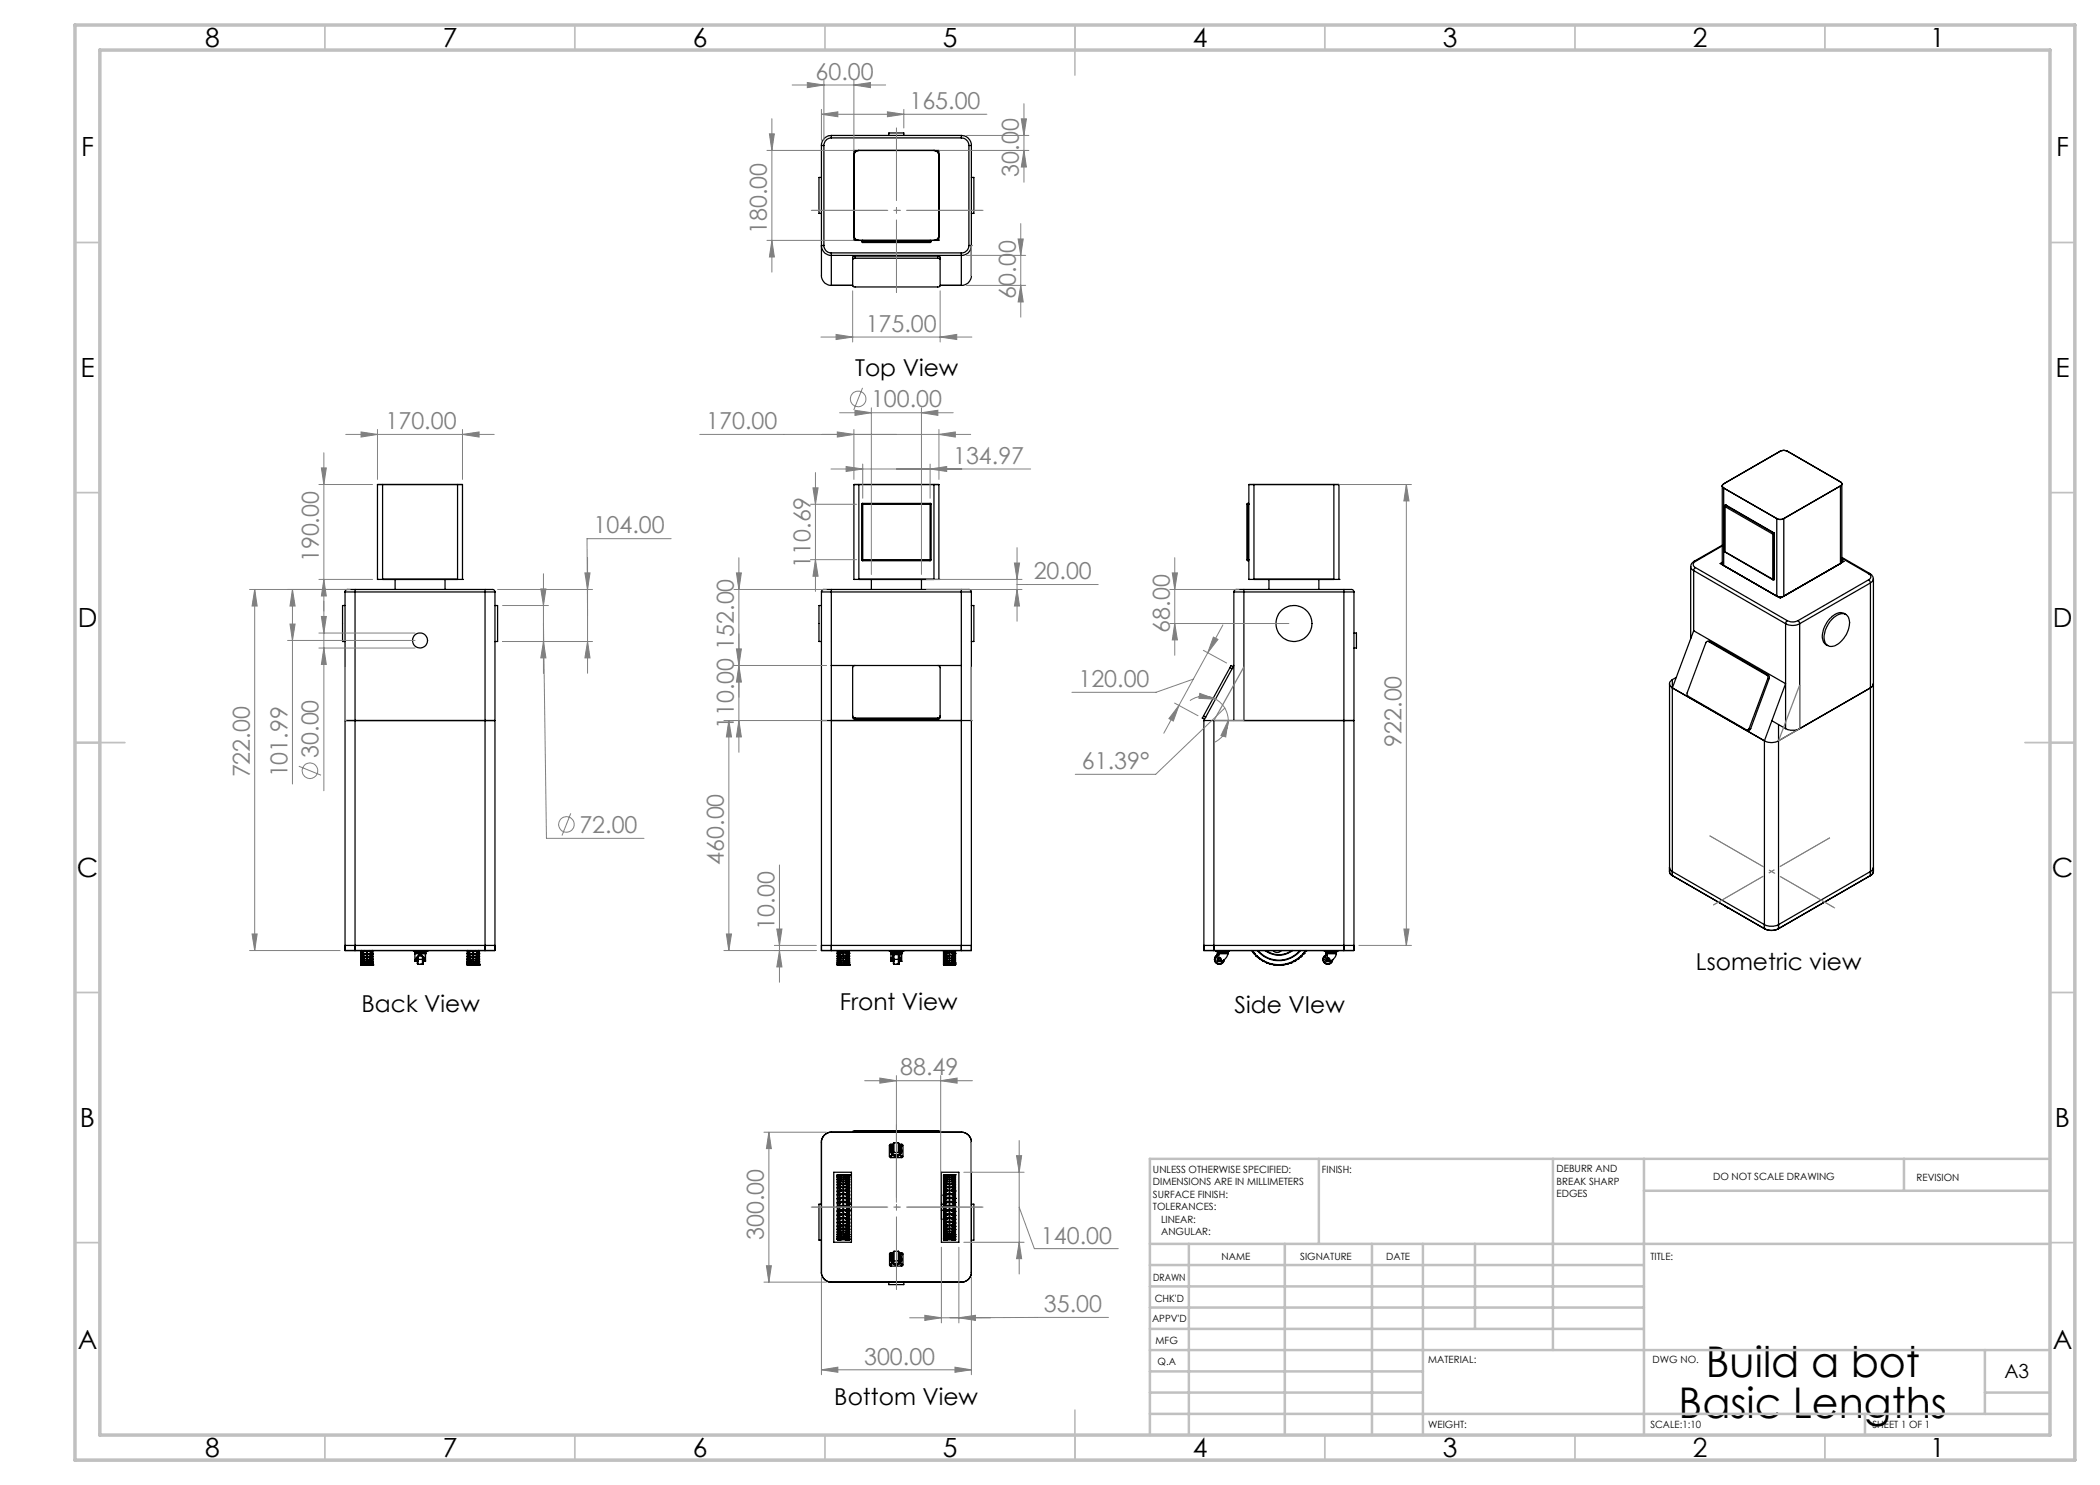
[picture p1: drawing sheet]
<svg xmlns="http://www.w3.org/2000/svg" width="420mm" height="297mm" viewBox="0 0 420 297" stroke-linecap="round" stroke-linejoin="round" font-family="sans-serif">
<defs><g id="words">
<g font-size="8.5">
<text x="341.2" y="275.4">Build a bot</text>
<text x="335.7" y="283.5">Basic Lengths</text>
</g>
<g font-size="5.3">
<text x="41" y="9.5">8</text>
<text x="88.5" y="9.5">7</text>
<text x="138.5" y="9.5">6</text>
<text x="188.5" y="9.5">5</text>
<text x="238.5" y="9.5">4</text>
<text x="288.5" y="9.5">3</text>
<text x="338.5" y="9.5">2</text>
<text x="386" y="9.5">1</text>
<text x="16.2" y="31.3">F</text>
<text x="411.2" y="31.3">F</text>
<text x="16.1" y="75.5">E</text>
<text x="411.1" y="75.5">E</text>
<text x="15.5" y="125.5">D</text>
<text x="410.5" y="125.5">D</text>
<text x="15.4" y="175.5">C</text>
<text x="410.4" y="175.5">C</text>
<text x="16" y="225.5">B</text>
<text x="411" y="225.5">B</text>
<text x="15.5" y="269.8">A</text>
<text x="410.5" y="269.8">A</text>
<text x="41" y="291.5">8</text>
<text x="88.5" y="291.5">7</text>
<text x="138.5" y="291.5">6</text>
<text x="188.5" y="291.5">5</text>
<text x="238.5" y="291.5">4</text>
<text x="288.5" y="291.5">3</text>
<text x="338.5" y="291.5">2</text>
<text x="386" y="291.5">1</text>
</g>
<g font-size="4.7" fill="#808080">
<text x="163.1" y="16">60.00</text>
<text x="181.9" y="21.8">165.00</text>
<text x="203.8" y="35.3" transform="rotate(-90 203.8 35.3)">30.00</text>
<text x="153.4" y="46.8" transform="rotate(-90 153.4 46.8)">180.00</text>
<text x="203.1" y="59.7" transform="rotate(-90 203.1 59.7)">60.00</text>
<text x="173.1" y="66.4">175.00</text>
<text x="174.2" y="81.5">100.00</text>
<text x="77.1" y="85.9">170.00</text>
<text x="141.3" y="85.8">170.00</text>
<text x="190.6" y="92.8">134.97</text>
<text x="118.7" y="106.7">104.00</text>
<text x="63.8" y="112.5" transform="rotate(-90 63.8 112.5)">190.00</text>
<text x="162.1" y="113.5" transform="rotate(-90 162.1 113.5)">110.69</text>
<text x="206.7" y="115.9">20.00</text>
<text x="234" y="126.5" transform="rotate(-90 234 126.5)">68.00</text>
<text x="215.7" y="137.4">120.00</text>
<text x="146.8" y="145.8" transform="rotate(-90 146.8 145.8)">110.00 152.00</text>
<text x="280.3" y="149.3" transform="rotate(-90 280.3 149.3)">922.00</text>
<text x="49.9" y="155.5" transform="rotate(-90 49.9 155.5)">722.00</text>
<text x="57.5" y="155.5" transform="rotate(-90 57.5 155.5)">101.99</text>
<text x="63.7" y="151.6" transform="rotate(-90 63.7 151.6)">30.00</text>
<text x="216.4" y="153.8">61.39°</text>
<text x="115.9" y="166.6">72.00</text>
<text x="144.8" y="172.9" transform="rotate(-90 144.8 172.9)">460.00</text>
<text x="154.9" y="185.9" transform="rotate(-90 154.9 185.9)">10.00</text>
<text x="180" y="215.1">88.49</text>
<text x="152.8" y="248" transform="rotate(-90 152.8 248)">300.00</text>
<text x="208.2" y="248.7">140.00</text>
<text x="208.8" y="262.5">35.00</text>
<text x="172.8" y="272.9">300.00</text>
</g>
<g font-size="4.7">
<text x="171" y="75.2">Top View</text>
<text x="339.2" y="194.1">Lsometric view</text>
<text x="72.3" y="202.3">Back View</text>
<text x="167.9" y="201.9">Front View</text>
<text x="246.9" y="202.6">Side VIew</text>
<text x="166.9" y="281">Bottom View</text>
</g>
<text font-size="3.9" x="400.9" y="275.5">A3</text>
<g font-size="2">
<text x="230.6" y="234.6">UNLESS OTHERWISE SPECIFIED:</text>
<text x="230.6" y="237.1">DIMENSIONS ARE IN MILLIMETERS</text>
<text x="230.6" y="239.6">SURFACE FINISH:</text>
<text x="264.4" y="234.6">FINISH:</text>
<text x="311.3" y="234.5">DEBURR AND</text>
<text x="311.3" y="237">BREAK SHARP</text>
<text x="311.3" y="239.5">EDGES</text>
<text x="342.6" y="236">DO NOT SCALE DRAWING</text>
<text x="383.3" y="236.2">REVISION</text>
<text x="230.6" y="242.1">TOLERANCES:</text>
<text x="232.2" y="244.6">LINEAR:</text>
<text x="232.2" y="247.1">ANGULAR:</text>
<text x="244.3" y="252">NAME</text>
<text x="260" y="251.9">SIGNATURE</text>
<text x="277.2" y="251.9">DATE</text>
<text x="330.1" y="251.9">TITLE:</text>
<text x="230.6" y="256.1">DRAWN</text>
<text x="230.9" y="260.3">CHK'D</text>
<text x="230.4" y="264.4">APPV'D</text>
<text x="231.1" y="268.8">MFG</text>
<text x="231.5" y="273">Q.A</text>
<text x="285.6" y="272.5">MATERIAL:</text>
<text x="330.5" y="272.5">DWG NO.</text>
<text x="285.6" y="285.5">WEIGHT:</text>
<text x="330.1" y="285.6">SCALE:1:10</text>
<text x="374.5" y="285.6">SHEET 1 OF 1</text>
</g>
</g></defs>
<g fill="none" stroke="#000" stroke-width=".25">
<path d="M164.3 35.5h-.5v7.2h.5M164.3 29.1v26a1.98 1.98 0 0 0 2 2M164.3 29.1h.5M164.8 29.1v20M166.3 27.1v.5M166.3 27.1a1.98 1.98 0 0 0-2 2M166.3 27.6a1.51 1.51 0 0 0-1.5 1.5M166.3 27.1h26M166.3 27.6h26M170.8 30.1h17v18h-17zM171.8 30.1a.96 .96 0 0 0-1 1M177.8 27.1v-.5h3v.5"/>
<path d="M186.8 30.1a.96 .96 0 0 1 1 1M192.3 27.1v.5M192.3 27.6a1.57 1.57 0 0 1 1.5 1.5M192.3 27.1a1.98 1.98 0 0 1 2 2M193.8 29.1h.5M193.8 29.1v20M194.3 35.5h.5v7.2h-.5M194.3 29.1v26a1.98 1.98 0 0 1-2 2M164.8 49.1h-.4a1.85 1.85 0 0 0 1.9 2M164.8 49.1a1.45 1.45 0 0 0 1.5 1.5M166.3 50.6v.5M166.3 51.1v6"/>
<path d="M166.3 57.1h4.2M166.3 50.6h26M166.3 51.1h26M170.8 47.1a.96 .96 0 0 0 1 1M171 51.2l-.5 .2v5.8l.4 .2h16.9l.2-.2v-5.8l-.5-.2M171 51.6l-.5 .3M171 51.2v.4M171 51.6h16.5M171 51.2h16.5M172.3 48.3l.2-.2v.2M172.3 48.3h.2M172.3 48.3l.2 .2"/>
<path d="M172.5 48.3v.2M172.5 48.5h13.5M172.5 48.3h13.5M186 48.3h.2M186 48.3v-.2l.2 .2M186 48.3v.2M186.2 48.3l-.2 .2M187.5 51.6l.5 .3M187.5 51.2v.4M187.8 47.1a.96 .96 0 0 1-1 1M188 57.1h4.3M192.3 50.6v.5"/>
<path d="M192.3 51.1v6M193.8 49.1a1.51 1.51 0 0 1-1.5 1.5M193.8 49.1h.4a1.85 1.85 0 0 1-1.9 2M76.5 96.9h-1v19M76.5 96.9h15M76.5 96.9v19M91.5 96.9h1v19M91.5 96.9v19M171.8 96.9h-1v19M171.8 96.9v19M171.8 96.9h15M186.8 96.9h1v19"/>
<path d="M186.8 96.9v19M250.8 96.9h-1v19M250.8 96.9h16M250.8 96.9v19M266.8 96.9h1v19M266.8 96.9v19M344.5 97.2v15.6l.2 .3M344.7 97.6v15.5M344.7 97.6l10.7 6.1M368.1 97.2a.43 .43 0 0 0 .3-.4 .43 .43 0 0 0-.3-.4l-10.6-6.2a1.5 1.5 0 0 0-1.4 0l-11.4 6.6a.46 .46 0 0 0-.2 .4 .46 .46 0 0 0 .2 .4M368.1 97.2v15.5M368.1 97.2l-11.3 6.5"/>
<path d="M368.4 96.8v15.5l-.3 .4M69 118.4v71.7h2M69 118.4h2M71 117.9v.5M71 117.9h-1.6l-.3 .2-.1 .3M71 118.4h26M71 117.9h26M71 118.4v71.7M75.5 115.9h.1M75.5 115.9h17M79 115.9v2M89 115.9v2"/>
<path d="M92.5 115.9h.1M97 117.9v.5M97 118.4h2M97 117.9h1.6l.3 .2 .1 .3M97 118.4v71.7M99 118.4v71.7h-2M164.3 118.4v71.7h2M164.3 118.4h2M166.3 117.9v.5M166.3 117.9h-1.6l-.3 .2-.1 .3M166.3 118.4v71.7M166.3 118.4h26"/>
<path d="M166.3 117.9h26M170.8 115.9h.1M170.8 115.9h17M172.3 111.9h.2M172.3 100.9h.2M172.3 111.9l.2 .2M172.3 100.9v11M172.5 100.7v.2M172.5 111.9v.2M172.5 100.7l-.2 .2M172.5 100.9h13.5M172.5 111.9h13.5"/>
<path d="M172.5 100.9v11M172.5 100.7h13.5M172.5 112.1h13.5M174.3 115.9v2M184.3 115.9v2M186 100.7l.2 .2M186 100.9h.2M186 100.7v.2M186 111.9h.2M186 111.9v.2M186 100.9v11M186.2 111.9l-.2 .2"/>
<path d="M186.2 100.9v11M187.8 115.9h.1M192.3 118.4h2M192.3 117.9v.5M192.3 117.9h1.6l.3 .2 .1 .3M192.3 118.4v71.7M194.3 118.4v71.7h-2M246.8 118.4h2M246.8 118.4v25.7M248.8 117.9v.5M248.8 117.9h-1.6l-.3 .2-.1 .3M248.8 118.4h20"/>
<path d="M248.8 117.9h20M248.8 118.4v25.7M249.4 100.9h.2M249.4 111.9h.2M249.4 111.9l.2 .2M249.4 100.9v11M249.6 100.7h.2l-.2 .2M249.6 111.9h.2l-.2 .2M249.6 111.9v.2M249.6 100.7v.2M249.6 100.7l-.2 .2M249.6 100.9v11"/>
<path d="M249.8 115.9h.1M249.8 115.9h18M253.8 115.9v2M263.8 115.9v2M267.8 115.9h.1M268.8 118.4h2M268.8 117.9v.5M268.8 117.9h1.6l.3 .1 .1 .4M268.8 118.4v71.7M270.8 118.4v71.7h-2M338.1 113.3l.2 .4 .4 .4M338.1 113.3v14.4"/>
<path d="M338.7 114.1l18.4 10.6M338.7 114.1v12M338.8 112.3a1.29 1.29 0 0 0-.7 1M338.8 112.3h.3M339.1 112.3a.64 .64 0 0 0-.5 .6 .64 .64 0 0 0 .5 .6M339.1 113.5l-.4 .6M339.1 113.5l18.4 10.6M344.5 109l-5.7 3.3M344.5 109.2l-5.4 3.1M344.7 113.1l10.7 6.1M344.9 110.3l.1 .1M344.9 101.2l.1 .1"/>
<path d="M344.9 110.3h.1M344.9 101.2v9.1M345 110.3v.1M345 101.3l9.5 5.5M345 110.3l9.5 5.5M345 101.3v9M345 101l-.1 .2M345 101h.2M345 101l.1 .1M345 110.4l9.6 5.6M345.1 101.1l-.1 .2M345.1 101.1l9.6 5.5"/>
<path d="M345.2 101l-.1 .1M345.2 101l9.6 5.6M354.5 106.8h.3M354.5 115.8h.3M354.5 115.8l.1 .2M354.5 106.8v9M354.6 116h.2M354.7 106.6l.1 .2M354.7 106.6l-.2 .2M354.7 106.6h.1M354.8 106.6l.1 .1M354.8 115.8v.2"/>
<path d="M354.8 106.8v9M354.9 115.8l-.1 .2M354.9 106.7l-.1 .1M354.9 115.8h-.1M354.9 106.7v9.1M355.4 103.7a1.5 1.5 0 0 0 1.4 0M355.4 119.2a1.5 1.5 0 0 0 1.4 0M355.4 103.7v15.5M356.8 103.7v15.5M368.1 112.7l-11.3 6.5M368.4 111.5l5.6 3.2M368.4 112l.4 .3-12.7 7.3-12.1-6.9 .5-.2"/>
<path d="M368.4 111.7l5.3 3.1M373.7 114.8a.64 .64 0 0 1 .5 .6 .64 .64 0 0 1-.5 .6M373.7 116l.4 .6M373.7 116l-14.1 8.1M374 114.7a1.3 1.3 0 0 1 .6 1.1M374 114.7l-.3 .1M374.1 116.6l.4-.4 .2-.4v58.5l-.2 .4-.4 .4M374.1 116.6v58.5M374.1 116.6l-14.2 8.1M69 121.1h-.5v7.2h.5M99 121.1h.5v7.2h-.5M164.3 121.1h-.5v7.2h.5"/>
<path d="M166.3 133.1h4.7M187.6 133.1h4.7M194.3 121.1h.5v7.2h-.5M246 133.5l.4 .3M246 133.5l-5.3 9.7M246.7 133.3l-.5-.2-.2 .4M246.8 133.1l-6 11M270.8 126.6h.5v3h-.5M333.9 136.7v37.7l.1 .3 .5 .4M334.5 135.9a.89 .89 0 0 0-.6 .9 .89 .89 0 0 0 .6 .8M334.5 135.9v39.2M334.5 137.6l18.4 10.6"/>
<path d="M335.2 135.5l-.7 .4M338.7 126.1l-4.2 11.5M338.7 126.1l18.4 10.6-4.2 11.5M341.6 128.3h.4M341.7 128.3h-.2l-.3 .2-3.8 10.1 .1 .5 11.8 6.9h.2l.3-.3M341.7 128.3h.3M341.7 128.3l11.6 6.7M342 128.3l11.7 6.7M353.3 135l.3 .4v.3M353.3 135h.4M353.6 135.7l-3.8 10M353.6 135.7h.2"/>
<path d="M353.7 135l.2 .3-.1 .4M353.8 135.7l-3.7 10M357.1 124.7a2.97 2.97 0 0 0 2.8 0M357.1 124.7v21M357.5 124.1l-.4 .6M357.5 124.1a2.39 2.39 0 0 0 2.1 0M359.6 124.1l.3 .6M359.9 124.7v21a3.3 3.3 0 0 1-2.8 0M366.8 123.5a2.13 2.13 0 0 1 2.5-.5 2.99 2.99 0 0 1 .2 3.5 4.2 4.2 0 0 1-3.4 2.8 1.7 1.7 0 0 1-1.3-2.3 6.2 6.2 0 0 1 2-3.5zM369.2 122.9a2.02 2.02 0 0 0-2.8 .4 4.9 4.9 0 0 0-1.7 5.1l.8 .7M374.7 136.7l-.2 .5-.4 .4-18.4 10.6a2.97 2.97 0 0 1-2.8 0M69 144.1h28"/>
<path d="M97 144.1h2zM164.3 144.1h30M170.5 143.2l.2 .3 .3 .1M171 143.9l-.3-.1-.2-.3v-10l.4-.4h16.7l.3 .1 .1 .3v10l-.2 .3-.3 .1M171 143.6v.3M171 143.6h16.5M171 143.9h16.5M187.5 143.6v.3M188 143.2l-.1 .3-.4 .1M240.7 143.2l-.2 .4 .4 .3M240.7 143.2l.5 .2M240.8 144.1v46h2"/>
<path d="M240.8 144.1h2M242.8 144.1h28M242.8 144.1v46M349.8 145.7h.3M350.1 145.7l-.3 .3h-.4M352.9 148.2v37.5M354.4 144.1l2.7 1.6M355.7 144.9v40.8M333.9 173.5l.4 .7 18.6 10.7a3.3 3.3 0 0 0 2.8 0l18.6-10.7 .4-.7M334.5 175.1l18.4 10.6M374.1 175.1l-18.4 10.6M69 189.1h30"/>
<path d="M71 190.1h26M72.2 192.9v.1M72.2 190.1v2.8M72.2 190.1h.1M72.2 191.3v.1M72.2 191.8v.1M72.2 192.3h.1M72.2 192.6h.1M72.2 192.8h.1M72.2 192.8v.1M72.2 193h.1M72.2 191.3h.1"/>
<path d="M72.2 191.8h.1M72.2 192.2h.1M72.2 192.2v.1M72.2 190.8h.1M72.2 192.8h.3M72.2 192.9h.1M72.2 191.4h.1M72.3 190.1v.5M72.3 190.6l-.1 .2M72.3 190.8v.4M72.3 191.2l-.1 .1M72.3 191.4v.4"/>
<path d="M72.3 191.8h-.1M72.3 191.9v.3M72.3 192.3v.3M72.3 192.6v.2M72.3 192.9v.1M72.3 193h.1M72.3 190.6h.2M72.3 191.2h.2M72.3 191.8h.2M72.3 193h.2M72.3 190.1h.2M72.3 190.1l.2 .1"/>
<path d="M72.3 190.8h.2M72.3 190.8h.1M72.3 191.3l.2 .1M72.3 191.4h.2M72.3 191.8l.2 .1M72.3 191.9h.2M72.3 192.3h.2M72.3 192.6h.2M72.3 192.8h.2M72.3 192.9h.2M72.3 191.8l-.1 .1M72.3 191.3v.1"/>
<path d="M72.3 191.8v.1M72.3 192.3h.1M72.3 192.6h.1M72.3 192.8v.1M72.5 190.2v.4M72.5 190.8v.4M72.5 191.4h.1M72.5 191.4v.4M72.5 192.2l-.3 .1M72.5 191.9v.3M72.5 192.6h-.3M72.5 192.3v.3"/>
<path d="M72.5 192.6v.2M72.5 192.8h.1M72.5 192.9v.1M72.5 193h-.2M72.5 193h.2M72.5 190.1v.1M72.5 190.6v.2M72.5 191.2v.2M72.5 191.8v.1M72.5 192.2v.1M72.5 192.6h.1M72.5 192.8v.1"/>
<path d="M72.5 193h.1M72.7 193h.1M72.7 193h.2M72.7 192.9h.1M72.7 192.8l.2 .1M72.7 192.6l.1 .1M72.7 192.6h.4l-.2 .1M72.7 192.3l.1 .1M72.7 192.2l.4 .1-.2 .1M72.7 191.9h.1M72.7 191.8l.4 .1-.2 .1M72.7 191.4h.1"/>
<path d="M72.7 191.3l.4 .1-.2 .1M72.7 190.8l.1 .1M72.7 190.7l.4 .1-.2 .1M72.7 190.2h.1M72.7 190.2v.5M72.7 190.8v.5M72.7 191.4v.4M72.7 191.9v.3M72.7 192.3v.3M72.7 192.6v.2M72.7 192.9v.1M72.7 192.3h.1"/>
<path d="M72.7 192.6h.1M72.7 190.1v.1M72.7 190.7v.1M72.7 191.3v.1M72.7 191.8v.1M72.7 192.2v.1M72.7 192.8v.1M72.8 193h.1M72.8 192.9h.1M72.8 192.7h.1M72.8 192.4h.1M72.8 191.9l.1 .1"/>
<path d="M72.8 191.4l.1 .1M72.8 190.9h.1M72.8 190.2l.1 .1M72.8 190.2h.1M72.8 191.4h.1M72.8 192.3h.1M72.8 192.6h.1M72.8 191.9h.1M72.8 192.3v.1M72.8 192.6v.1M72.9 192.9h.1M72.9 190.1l.2 .1-.2 .1"/>
<path d="M72.9 193h.2zM72.9 192.6h.1M72.9 193h.1M72.9 190.2v.1M72.9 190.9h.1M72.9 191.4v.1M72.9 191.9v.1M72.9 192.3v.1M72.9 192.6v.1M73 192.9h-.1M73 191.9h-.1M73.1 190.2h-.2"/>
<path d="M73.1 190.8l-.2 .1M73.1 191.4h-.2M73.1 192.3h-.2M73.3 190.1v2.9h-.6M73.3 193h.1M73.4 190.1v2.9h.6M73.7 193h.1zM73.7 190.2h.1M73.7 190.8l.1 .1M73.7 191.4h.1M73.7 191.9h.1M73.7 192.3h.1"/>
<path d="M73.7 192.6h.1M73.8 192.6v.1M73.8 192.9h.1M73.8 192.4h.1M73.8 192.7h.1M73.8 193h.1M73.8 190.2h.1M73.8 190.9h.1M73.8 191.4h.1M73.8 192.3h.1M73.8 192.6h.1M73.8 190.2v.1"/>
<path d="M73.8 191.4v.1M73.8 191.9v.1M73.8 192.3v.1M73.9 190.1l-.2 .1 .1 .1M73.9 193h.6M73.9 190.2l-.1 .1M73.9 190.9h-.1M73.9 191.4l-.1 .1M73.9 191.9l-.1 .1M73.9 190.2h.1M73.9 190.9h.1M73.9 191.4h.1"/>
<path d="M73.9 192.9h.1M73.9 193h.1M73.9 191.9h-.1M73.9 191.9h.1M73.9 192.3v.1M73.9 192.6v.1M74 190.7l-.3 .1 .1 .1M74 191.3l-.3 .1 .1 .1M74 191.8l-.3 .1 .1 .1M74 192.2l-.3 .1 .1 .1M74 192.6h-.2M74 192.9v.1"/>
<path d="M74 192.6v.2M74 192.3v.3M74 191.9v.3M74 191.4v.4M74 190.8v.5M74 190.2v.5M74 190.2h-.1M74 190.8l-.1 .1M74 191.4h-.1M74 191.9h-.1M74 192.3h-.1M74 192.6h-.1"/>
<path d="M74 193h.1M74 192.3l-.1 .1M74 192.6l-.1 .1M74 192.8l-.1 .1M74 190.1v.1M74 190.7v.1M74 191.3v.1M74 191.8v.1M74 192.2v.1M74 192.6h.1M74 192.8v.1M74.2 190.6h.3v.2"/>
<path d="M74.2 190.1h.2M74.2 190.2v.4M74.2 190.8h.2M74.2 191.2h.3v.1M74.2 190.8v.4M74.2 191.4h.1M74.2 191.8h.3M74.2 191.4v.4M74.2 192.2l.3 .1M74.2 191.9v.3M74.2 192.3h.2M74.2 192.6h.3"/>
<path d="M74.2 192.3v.3M74.2 192.6h.2M74.2 192.8h.3M74.2 192.6v.2M74.2 192.8l.2 .1M74.2 192.8h.1M74.2 193h.3M74.2 192.9v.1M74.2 192.9h.3M74.2 191.4h.3M74.2 190.1v.1M74.2 190.6v.2"/>
<path d="M74.2 191.2v.2M74.2 191.8v.1M74.2 192.2v.1M74.2 192.6h.1M74.2 192.8v.1M74.4 190.8h.1M74.4 191.3l-.2 .1M74.4 191.8l-.2 .1M74.4 190.1h.1M74.4 191.3h.1M74.4 192.3h.1M74.4 191.3v.1"/>
<path d="M74.4 191.8v.1M74.4 193h.1M74.4 190.1l-.2 .1M74.4 190.8h-.2M74.4 191.9h-.2M74.4 192.3h-.2M74.5 193h.1M74.5 192.9v.1M74.5 192.9h.1M74.5 192.6v.2M74.5 192.6h.1M74.5 192.3v.3"/>
<path d="M74.5 192.3h.1M74.5 191.4v.4M74.5 191.4h.1M74.5 190.1v.5M74.5 190.1h.1M74.5 192.2v.1M74.5 191.9v.3M74.5 190.8v.4M74.5 190.8h.1M74.5 191.3h.1M74.5 191.8h.1M74.5 192.8h.1"/>
<path d="M74.5 191.8l-.1 .1M74.5 191.3v.1M74.5 191.8v.1M74.5 192.8v.1M74.6 190.1l-.1 2.9M82.7 190.1l.3 .1M82.9 190.3v.1h2.2M82.9 190.3h1.1M83 190.2h.1M83 190.7h1M83 190.2h2.1M83 190.1v.1"/>
<path d="M83 190.7v1.4M83 192.2l.4 .1M83 192.2v.1M83 190.4l.2 .2M83 190.4h1M83 190.4h.1M83.1 192.2a.93 .93 0 0 1 .8-1 .93 .93 0 0 1 1 .8v.2M83.1 192.2h.1M83.1 192v.2M83.2 190.6l-.2 .1M83.2 190.6h.8M83.2 191.9h.2"/>
<path d="M83.4 191.6h.1M83.4 191.6v.3M83.4 191.6v.1M83.4 192.2h.1M83.4 191.6l.1-.1v.4M83.4 192.1h.1M83.4 191.7h.1M83.4 191.9v.4M83.5 191.9v.9h.1M83.5 191.9h.1M83.6 192.8h.9M83.6 191.9h.9"/>
<path d="M83.6 191.3v.6M83.6 191.9v.9M84 190.2l-1.1 .1M84 190.2v.1M84 190.2h1.1M84 190.2h.1M84 190.8l.7 .6 .4 .8M84 190.8l-.1 .1a1.9 1.9 0 0 0-.9 1.3M84 190.6v.1M84 190.6h.9M84 190.4v.2M84 190.3h1.1"/>
<path d="M84 190.7h1.1M84 190.4h1.1M84 190.3v.1M84 190.7v.1M84.1 190.8l.2 .1M84.5 192.8l-.5 .1M84.5 191.9h.1M84.5 191.3v.6M84.5 191.9v.9M84.5 192.8h.1M84.6 191.9l-.1 .9M84.6 192.1v.6l-.1 .1"/>
<path d="M84.6 191.5v.4M84.6 191.6v.3M84.6 191.6v-.1v.2M84.6 191.9h.3M84.6 191.9v.3h.5M84.6 191.6h.1M84.9 190.6l.2 .1M84.9 190.6h.1M84.9 192.2h.1M84.9 192v.2M85.1 190.4l-.2 .2M85.1 190.4h.1"/>
<path d="M85.1 190.2v.1M85.1 190.2h.3M85.1 190.2h.1M85.1 190.7h.1M85.1 190.1v.1M85.1 190.7v1.4M85.1 192.2v.1M85.1 190.3v.1M85.1 190.3h.1M85.4 190.2h.1M85.4 190.1v.1M93.5 192.9v.1"/>
<path d="M93.5 190.1h.1M93.5 190.7v.1M93.5 191.3v.1M93.5 191.8v.1M93.5 192.3h.1M93.5 192.6h.1M93.5 192.8h.1M93.5 192.8v.1M93.5 193h.1M93.5 190.1v2.8M93.5 191.3h.1M93.5 191.8h.1"/>
<path d="M93.5 190.1v.5M93.5 190.6h.1M93.5 190.6v.1M93.5 190.8h.1M93.5 190.8v.4M93.5 191.2h.1M93.5 191.2v.1M93.5 191.4h.1M93.5 191.4v.4M93.5 191.9h.1M93.5 191.9v.3M93.5 192.2h.1"/>
<path d="M93.5 192.2v.1M93.5 192.3v.3M93.5 192.6v.2M93.5 192.9h.1M93.5 190.6h.3M93.5 191.2h.3M93.5 191.8h.3M93.5 192.8h.3M93.5 193h.3M93.6 190.1h.2M93.6 190.1l.2 .1M93.6 190.8h.2"/>
<path d="M93.6 190.8h.1M93.6 191.3l.2 .1M93.6 191.4h.2M93.6 191.8l.2 .1M93.6 191.9h.2M93.6 192.3h.2M93.6 192.6h.2M93.6 192.9h.2M93.6 193h.2M93.6 191.3v.1M93.6 191.8v.1M93.6 193h.1"/>
<path d="M93.8 190.2v.4M93.8 190.8v.4M93.8 191.4h.1M93.8 191.4v.4M93.8 192.2l-.3 .1M93.8 191.9v.3M93.8 192.6h-.3M93.8 192.3v.3M93.8 192.6h-.2M93.8 192.6v.2M93.8 192.8l-.2 .1M93.8 192.8h.1"/>
<path d="M93.8 192.9v.1M93.8 193h-.3M93.8 193h.1M93.8 190.1v.1M93.8 190.6v.2M93.8 191.2v.2M93.8 191.8v.1M93.8 192.2v.1M93.8 192.6h.1M93.8 192.8v.1M93.9 193h.2M93.9 193h.3"/>
<path d="M93.9 192.9h.2M93.9 192.8l.3 .1M93.9 192.6l.2 .1M93.9 192.6h.4l-.1 .1M93.9 192.3l.2 .1M93.9 192.2l.4 .1-.1 .1M93.9 191.9h.2M93.9 191.8l.4 .1-.1 .1M93.9 191.4h.2M93.9 191.3l.4 .1-.1 .1M93.9 190.8l.2 .1M93.9 190.7l.4 .1-.1 .1"/>
<path d="M93.9 190.2h.2M93.9 190.2v.5M93.9 190.8v.5M93.9 191.4v.4M93.9 191.9v.3M93.9 192.3v.3M93.9 192.6v.2M93.9 192.9v.1M93.9 192.3h.2M93.9 192.6h.2M93.9 193h.1M93.9 190.1v.1"/>
<path d="M93.9 190.7v.1M93.9 191.3v.1M93.9 191.8v.1M93.9 192.2v.1M93.9 192.6h.1M93.9 192.8v.1M94.1 193h.1M94.1 192.9h.1M94.1 192.7h.1M94.1 192.4h.1M94.1 191.9l.1 .1M94.1 191.4l.1 .1"/>
<path d="M94.1 190.9h.1M94.1 190.2l.1 .1M94.1 190.2h.1M94.1 191.4h.1M94.1 191.9h.1M94.1 192.3v.1M94.1 192.6v.1M94.1 192.3h.1M94.1 192.6h.1M94.2 193h.1zM94.2 192.9h.1M94.2 190.1l.1 .1-.1 .1"/>
<path d="M94.2 192.6h.1M94.2 193h.1M94.2 190.2v.1M94.2 190.9h.1M94.2 191.4v.1M94.2 191.9v.1M94.2 192.3v.1M94.2 192.6v.1M94.3 192.9h-.1M94.3 190.2h-.1M94.3 190.8l-.1 .1M94.3 191.4h-.1"/>
<path d="M94.3 191.9h-.1M94.3 192.3h-.1M94.5 190.1v2.9h-.6M94.5 193h.2M94.7 190.1v2.9h.6M95 193h.1zM95 190.2h.1M95 190.8l.1 .1M95 191.4h.1M95 191.9h.1M95 192.3h.1M95 192.6h.1"/>
<path d="M95 192.9h.1M95.1 190.1l-.1 .1 .1 .1M95.1 192.4h.1M95.1 192.7h.1M95.1 192.9h.1M95.1 193h.1M95.1 193h.6M95.1 190.2h.1M95.1 190.2v.1M95.1 190.9h.1M95.1 191.4v.1M95.1 191.9v.1"/>
<path d="M95.1 192.3v.1M95.1 192.6v.1M95.1 191.4h.1M95.1 192.3h.1M95.1 192.6h.1M95.2 190.2l-.1 .1M95.2 190.9h-.1M95.2 191.4l-.1 .1M95.2 191.9l-.1 .1M95.2 190.2h.1M95.2 190.9h.1M95.2 191.4h.1"/>
<path d="M95.2 192.9h.1M95.2 193h.1M95.2 191.9h-.1M95.2 191.9h.1M95.2 192.3v.1M95.2 192.6v.1M95.3 190.7l-.3 .1 .1 .1M95.3 191.3l-.3 .1 .1 .1M95.3 191.8l-.3 .1 .1 .1M95.3 192.2l-.3 .1 .1 .1M95.3 192.6h-.3l.1 .1M95.3 192.9v.1"/>
<path d="M95.3 192.6v.2M95.3 192.3v.3M95.3 191.9v.3M95.3 191.4v.4M95.3 190.8v.5M95.3 190.2v.5M95.3 190.2h-.1M95.3 190.8l-.1 .1M95.3 191.4h-.1M95.3 191.9h-.1M95.3 192.3h-.1M95.3 192.6h-.1"/>
<path d="M95.3 193h.1M95.3 192.3l-.1 .1M95.3 192.6l-.1 .1M95.3 192.8l-.2 .1M95.3 190.1v.1M95.3 190.7v.1M95.3 191.3v.1M95.3 191.8v.1M95.3 192.2v.1M95.3 192.6h.1M95.3 192.8v.1M95.5 190.1h.2"/>
<path d="M95.5 190.6h.2M95.5 190.2v.4M95.5 190.8h.2M95.5 191.2h.2M95.5 190.8v.4M95.5 191.4h.1M95.5 191.8h.2M95.5 191.4v.4M95.5 192.2h.1M95.5 191.9v.3M95.5 192.6h.1M95.5 192.3v.3"/>
<path d="M95.5 192.6h.2M95.5 192.8h.1M95.5 192.6v.2M95.5 192.8h.2M95.5 193h.1M95.5 192.9v.1M95.5 193h.2M95.5 192.9h.2M95.5 190.1v.1M95.5 190.6v.2M95.5 191.2v.2M95.5 191.8v.1"/>
<path d="M95.5 192.2v.1M95.5 192.8v.1M95.5 191.4h.2M95.6 192.8h.1M95.6 192.2h.1M95.6 192.6h.1M95.6 193h.1M95.7 190.8h.1M95.7 191.3l-.2 .1M95.7 191.8l-.2 .1M95.7 192.3h-.2M95.7 191.8h.1"/>
<path d="M95.7 190.1h.1M95.7 191.3v.1M95.7 191.8v.1M95.7 192.3h.1M95.7 192.6h.1M95.7 192.8v.1M95.7 193h.1M95.7 190.1l-.2 .1M95.7 190.8h-.2M95.7 191.3h.1M95.7 191.9h-.2M95.7 192.9v.1"/>
<path d="M95.7 192.9h.1M95.7 192.8h.1M95.7 192.6v.2M95.7 192.3v.3M95.7 192.2l.1 .1M95.7 192.2h.1M95.7 191.9v.3M95.7 191.9h.1M95.7 191.4v.4M95.7 191.4h.1M95.7 191.2l.1 .1M95.7 191.2h.1"/>
<path d="M95.7 190.8v.4M95.7 190.6l.1 .1M95.7 190.6h.1M95.7 190.1v.5M95.8 193h.1M95.8 193h-.1M95.8 192.8l-.1 .1M95.8 192.8h-.1M95.8 192.6h-.1M95.8 192.3h-.1M95.8 191.8l-.1 .1M95.8 191.3l-.1 .1"/>
<path d="M95.8 190.7l-.1 .1M95.8 192.8h.1M95.8 190.1v2.9M164.3 189.1h30M166.3 190.1h26M167.5 192.9v.1M167.5 190.7h.1M167.5 191.3h.1M167.5 191.8h.1M167.5 192.8h.1M167.5 193h.1M167.5 190.1v2.8"/>
<path d="M167.5 190.6h.1M167.5 190.6v.1M167.5 190.7v.5M167.5 191.2h.1M167.5 191.2v.1M167.5 191.3v.4M167.5 191.7h.1M167.5 191.7v.1M167.5 191.8v.4M167.5 192.2h.1M167.5 192.2v.1M167.5 192.3h.1"/>
<path d="M167.5 192.3v.2M167.5 192.5h.1M167.5 192.5v.1M167.5 192.6v.2M167.5 191.2h.3M167.5 191.7h.3M167.5 192.2h.3M167.5 192.5h.3M167.5 192.6h.1M167.5 193h.3M167.5 190.1v.5M167.5 193h.2"/>
<path d="M167.5 192.8h.2M167.5 192.8v.1M167.5 190.7h.2M167.5 191.3h.2M167.5 191.8h.2M167.5 192.2h.2M167.5 192.6h.2M167.5 192.9h.2M167.6 192.8h.2M167.7 190.7h.1M167.7 191.3h.1M167.7 191.8h.1"/>
<path d="M167.7 192.2h.1M167.7 192.3h.1M167.7 192.6h.1M167.7 192.8h.1M167.7 193h.1M167.7 192.2v.1M167.7 192.8v.1M167.8 190.5l-.3 .1M167.8 190.1v.4M167.8 190.7h-.1M167.8 190.7v.5M167.8 191.3v.4"/>
<path d="M167.8 191.8h-.1M167.8 191.8v.4M167.8 191.8h.1M167.8 192.3v.2M167.8 192.6h-.1M167.8 192.6v.2M167.8 192.6h.1M167.8 192.8l-.1 .1M167.8 192.8v.2M167.8 192.8h.1M167.8 193h.1M167.8 193h.2"/>
<path d="M167.8 190.5v.2M167.8 191.2v.1M167.8 191.7v.1M167.8 192.2v.1M167.8 192.5v.1M168 193h.1M168 192.8v.2M168 192.8h.3M168 192.6v.2M168 192.5h.3M168 192.2v.3M168 192.1l.2-.1 .1 .2"/>
<path d="M168 191.8v.3M168 191.7l.3-.1v.1M168 191.3v.4M168 191.1l.2-.1 .1 .2M168 190.7v.4M168 190.5l.3-.1v.2M168 190.1v.4M168 190.7h.1M168 192.8h.2M168 192.8h.1M168 190.5v.2M168 191.1v.2"/>
<path d="M168 191.7v.1M168 192.1v.1M168 192.5v.1M168.1 193h.1M168.2 193h.1zM168.2 193h.1M168.2 192.9l.1 .1M168.2 192.9l-.2 .1M168.2 190.6l-.2 .1M168.2 190.6h.1M168.2 191.2h-.2M168.2 191.2h.1"/>
<path d="M168.2 191.7l-.2 .1M168.2 191.7h.1M168.2 192.2h-.2M168.2 192.5h-.2M168.2 193h-.2M168.2 192.5l-.2 .1M168.2 191.2l-.2 .1M168.2 192.2h.1M168.2 192.5h.1M168.2 192.8h.1M168.2 192.9v.1M168.3 192.8h-.1"/>
<path d="M168.3 192.5h-.1M168.3 192.2h-.1M168.3 191.7h-.1M168.3 191.2h-.1M168.3 190.6h-.1M168.3 190.5v.1M168.3 191.1v.1M168.3 191.7h.1M168.3 192.1v.1M168.3 192.5h.1M168.3 192.8h.1M168.3 192.9v.1"/>
<path d="M168.3 190.5l-.1 .1M168.3 191.1l-.1 .1M168.3 192.1h.1M168.3 192.1l-.1 .1M168.3 190.5h.1M168.3 191.1h.1M168.3 191.6v.1M168.6 190.1v2.9h-.6M168.6 193h.1M168.7 190.1v2.9h.6M169 193h.1M169 190.5h.1"/>
<path d="M169 191.1h.1M169 191.6v.1M169 192.1h.1M169 192.5h.1M169 192.8h.1M169 190.6h.1M169 191.2h.1M169 191.7h.1M169 192.2h.1M169 192.5h.3M169 192.8h.3M169 190.5v.1"/>
<path d="M169 191.1v.1M169 192.1v.1M169 192.9v.1M169 190.5l.1 .1M169 191.1l.1 .1M169 192.1l.1 .1M169.1 190.6l.2 .1M169.1 191.2l.2 .1M169.1 191.7l.2 .1M169.1 192.2h.2M169.1 192.5l.2 .1M169.1 192.8h.2"/>
<path d="M169.1 192.9l.2 .1M169.1 192.9l-.1 .1M169.1 193h.2M169.1 190.6h.1M169.1 191.2h.2M169.1 191.2h.1M169.1 191.7h.1M169.1 192.5h.2M169.1 193h.1M169.1 192.2h.1M169.1 192.5h.1M169.1 192.8h.1"/>
<path d="M169.1 192.9v.1M169.3 190.1v.4M169.3 190.5l-.3-.1v.2M169.3 190.7v.4M169.3 191.1l-.2-.1-.1 .2M169.3 191.3v.4M169.3 191.7l-.3-.1v.1M169.3 191.8v.3M169.3 192.1l-.2-.1-.1 .2M169.3 192.2v.3M169.3 192.6v.2M169.3 192.8v.2"/>
<path d="M169.3 193h.1M169.3 190.7h.1M169.3 192.8h.1M169.3 193h.2M169.3 190.5v.2M169.3 191.1v.2M169.3 191.7v.1M169.3 192.1v.1M169.3 192.5v.1M169.5 190.5l.3 .1M169.5 190.1v.4M169.5 190.7h.2"/>
<path d="M169.5 191.2h.3M169.5 190.7v.5M169.5 191.3h.2M169.5 191.7h.3M169.5 191.3v.4M169.5 191.8h.2M169.5 192.2h.3M169.5 191.8v.4M169.5 191.8h.1M169.5 192.2h.2M169.5 192.3h.2M169.5 192.5h.3"/>
<path d="M169.5 192.3v.2M169.5 192.6h.2M169.5 192.8h.2M169.5 192.6v.2M169.5 192.6h.1M169.5 192.8l.2 .1M169.5 193h.3M169.5 192.8v.2M169.5 192.8h.1M169.5 193h.2M169.5 193h.1M169.5 190.5v.2"/>
<path d="M169.5 191.2v.1M169.5 191.7v.1M169.5 192.2v.1M169.5 192.5v.1M169.7 190.7h.1M169.7 193h.1M169.7 192.8h.1M169.7 191.3h.1M169.7 191.8h.1M169.7 192.2v.1M169.7 192.6h.1M169.7 192.8v.1"/>
<path d="M169.7 192.2h.1M169.7 192.9h.1M169.8 193h.1M169.8 192.9v.1M169.8 192.8h.1M169.8 192.6v.2M169.8 192.6h.1M169.8 192.5v.1M169.8 192.5h.1M169.8 192.3v.2M169.8 192.3h.1M169.8 192.2h.1"/>
<path d="M169.8 191.8v.4M169.8 191.8h.1M169.8 191.7v.1M169.8 191.7h.1M169.8 191.3v.4M169.8 191.3h.1M169.8 191.2v.1M169.8 191.2h.1M169.8 190.7v.5M169.8 190.7h.1M169.8 190.6v.1M169.8 190.6h.1"/>
<path d="M169.8 190.1v.5M169.8 192.8v.1M169.8 192.2v.1M169.9 192.9l-.1 .1M169.9 190.1v2.8M177.9 190.1v.1h.3M178.2 190.2h.1M178.2 190.3v.1h2.1M178.2 190.3h1M178.2 190.2v.1M178.2 190.2h1M178.2 190.7h.6"/>
<path d="M178.2 190.1v.1M178.2 190.7v1.6M178.2 190.2h2.1M178.2 190.4l.2 .2M178.2 191.7v.2M178.2 191.9v.2M178.2 192.1h.1M178.2 191.6v.1M178.2 191.7h.1M178.2 192h.1M178.2 191.7v.3M178.2 192.3h.1"/>
<path d="M178.2 190.4h1M178.2 191.9h.1M178.2 191.7l.2-.1v.6l-.2-.1M178.2 190.4h.1M178.2 192.3h.4M178.2 191.9l.1 .1M178.3 191.7l-.1 .2M178.3 191.7h.1M178.3 192h.1M178.3 192l-.1 .1M178.5 191.6h-.1v.6h.1M178.5 192.1v.2"/>
<path d="M178.5 191.5l-.2 .1M178.6 192.3h.1M178.6 192.1v.2M178.6 192.1v-1.2l1.1-.1 .1 .1v1.4h.4M178.6 192.1h.1M178.6 191.7h.1M178.7 191.9l.1 .9M178.7 191.9h.1M178.7 192.1h-.2M178.7 191.5h-.1M178.8 190.7l-.3 .2v1.2M178.8 190.7h.9"/>
<path d="M178.8 190.9h.9M178.8 192.8h.9M178.8 190.9l-.1 1M178.8 191.9h.9M178.8 190.9v1M178.8 191.9v.9M179.2 190.6h-.9l-.1 .1M179.2 190.2v.1M179.2 190.2h1.1M179.2 190.2h.1M179.2 190.6v.1M179.2 190.6h.9"/>
<path d="M179.2 190.4v.2M179.2 190.3h1.1M179.2 190.4h1M179.2 190.3v.1M179.2 190.8v.1M179.7 192.8l-.5 .1M179.7 190.9l.1 .1v.9M179.7 191.9h.1M179.7 192.8h.1M179.7 190.9v1M179.7 191.9v.9M179.7 190.7l.3 .2v1.4"/>
<path d="M179.7 190.7h.6M179.8 192.7l-.1 .1M179.8 191.9v.8M179.8 191.5v.2M180 191.5l.2 .1v.3M180 191.6h.1M180.1 191.6v.5M180.1 192.1h-.3v.6M180.1 191.9h.1M180.1 191.6v.1M180.1 192.1h.1M180.1 190.6l.2 .1"/>
<path d="M180.3 190.2h.1M180.2 190.4l-.1 .2M180.2 192.3h.1M180.2 190.4h.1M180.2 191.9v.4M180.3 192.3h.1M180.3 192.1v.1M180.3 190.2v.1M180.3 190.2h.3M180.3 190.7h.1M180.3 190.1v.1M180.3 190.7v1.4"/>
<path d="M180.3 190.4h.1M180.3 190.3h.1M180.3 190.3v.1M180.6 190.2h.1M180.6 190.1v.1M188.7 190.1v2.9M188.7 190.6h.1M188.7 191.2h.1M188.7 191.7h.1M188.7 191.8h.1M188.7 192.5h.1M188.8 192.8h.1"/>
<path d="M188.7 192.9l.1 .1M188.7 193h.1M188.7 190.7h.1M188.7 191.3h.1M188.7 192.2h.1M188.7 192.6h.1M188.7 192.8h.1M188.7 192.8h.2M188.7 192.6h.2M188.7 190.6v.1M188.7 191.2l.1 .1M188.7 191.7l.1 .1"/>
<path d="M188.7 192.5v.1M188.7 192.2l.1 .1M188.8 190.6h.1M188.8 191.2h.1M188.8 191.7h.1M188.8 192.5h.1M188.8 192.6v.2M188.8 193h.1M188.8 190.7h.1M188.8 192.6h.1M188.8 193h.3M188.8 191.3h.1"/>
<path d="M188.8 191.8h.1M188.8 192.8v.1M188.8 190.7v.5M188.8 191.3v.4M188.8 191.8v.4M188.8 192.2v.1M188.8 192.3v.2M188.8 192.9v.1M188.8 191.2h.3M188.8 191.7h.3M188.8 192.2h.3M188.8 192.5h.3"/>
<path d="M188.8 190.1v.5M188.8 192.9h.1M188.9 192.8h.2M188.9 193h.2M188.9 190.7h.2M188.9 190.7h.1M188.9 191.3h.2M188.9 191.8h.2M188.9 192.2h.2M188.9 192.3h.2M188.9 192.6h.2M188.9 192.2l-.1 .1"/>
<path d="M188.9 191.3h.1M188.9 191.8h.1M188.9 192.2v.1M188.9 192.6h.1M188.9 192.8v.1M188.9 193h.1M189.1 190.5l-.3 .1M189.1 190.1v.4M189.1 190.7h-.2M189.1 190.7v.5M189.1 191.3v.4M189.1 191.8h-.2"/>
<path d="M189.1 191.8v.4M189.1 191.8h.1M189.1 192.3v.2M189.1 192.6h-.2M189.1 192.6v.2M189.1 192.6h.1M189.1 192.8l-.2 .1M189.1 192.8v.2M189.1 192.8h.1M189.1 193h.1M189.1 190.5v.2M189.1 191.2v.1"/>
<path d="M189.1 191.7v.1M189.1 192.2v.1M189.1 192.5v.1M189.2 193h.1M189.2 193h.3M189.2 192.8v.2M189.2 192.8h.3M189.2 192.6v.2M189.2 192.5h.3M189.2 192.2v.3M189.2 192.1l.3-.1v.2M189.2 191.8v.3"/>
<path d="M189.2 191.7l.3-.1v.1M189.2 191.3v.4M189.2 191.1l.3-.1v.2M189.2 190.7v.4M189.2 190.5l.3-.1v.2M189.2 190.1v.4M189.2 190.7h.1M189.2 192.8h.2M189.2 192.8h.1M189.2 190.5v.2M189.2 191.1v.2M189.2 191.7v.1"/>
<path d="M189.2 192.1v.1M189.2 192.5v.1M189.4 193h.2h-.2M189.4 193h.1M189.4 190.6l-.2 .1M189.4 190.6h.1M189.4 191.2h-.2M189.4 191.2h.1M189.4 191.7l-.2 .1M189.4 191.7h.1M189.4 192.2h-.2M189.4 192.5h-.2"/>
<path d="M189.4 192.9l-.2 .1M189.4 193h-.2M189.4 192.5l-.2 .1M189.4 191.2l-.2 .1M189.4 192.2h.1M189.4 192.5h.1M189.4 192.8h.1M189.4 192.9v.1M189.5 192.8h-.1M189.5 192.5h-.1M189.5 192.2h-.1M189.5 191.7h-.1"/>
<path d="M189.5 191.2h-.1M189.5 190.6h-.1M189.5 192.1h.1M189.5 192.5h.1M189.5 192.8h.1M189.5 190.5v.1M189.5 191.1v.1M189.5 191.7h.1M189.5 192.1v.1M189.5 192.9v.1M189.5 190.5l-.1 .1M189.5 191.1l-.1 .1"/>
<path d="M189.5 192.1l-.1 .1M189.6 190.5h-.1M189.6 191.1h-.1M189.6 191.6l-.1 .1M189.8 190.1v2.9h-.6M189.8 193h.2M190 190.1v2.9h.6M190.2 193h.2zM190.2 190.5h.1M190.2 191.1h.1M190.2 191.6l.1 .1M190.3 192.1h.1"/>
<path d="M190.3 192.5h.1M190.3 192.8h.1M190.3 190.6h.1M190.3 191.2h.1M190.3 191.7h.1M190.3 192.2h.1M190.3 192.5h.3M190.3 192.8h.3M190.3 193h.1M190.3 190.5v.1M190.3 191.1v.1M190.3 192.1v.1"/>
<path d="M190.3 192.9v.1M190.3 190.5l.1 .1M190.3 191.1l.1 .1M190.3 192.1l.1 .1M190.4 190.6l.2 .1M190.4 191.2l.2 .1M190.4 191.7l.2 .1M190.4 192.2h.2M190.4 192.5l.2 .1M190.4 192.8h.2M190.4 192.9l.2 .1M190.4 192.9l-.1 .1"/>
<path d="M190.4 193h.2M190.4 190.6h.1M190.4 191.2h.2M190.4 191.2h.1M190.4 191.7h.1M190.4 192.5h.2M190.4 193h.1M190.4 192.2h.1M190.4 192.5h.1M190.4 192.8h.1M190.4 192.9v.1M190.5 193h.1"/>
<path d="M190.6 190.1v.4M190.6 190.5l-.3-.1v.2M190.6 190.7v.4M190.6 191.1l-.3-.1v.2M190.6 191.3v.4M190.6 191.7l-.3-.1v.1M190.6 191.8v.3M190.6 192.1l-.3-.1v.2M190.6 192.2v.3M190.6 192.6v.2M190.6 192.8v.2M190.6 193h.1"/>
<path d="M190.6 190.7h.1M190.6 192.8h.1M190.6 190.5v.2M190.6 191.1v.2M190.6 191.7v.1M190.6 192.1v.1M190.6 192.5v.1M190.7 192.5l.4 .1M190.7 192.2l.4-.1v.1M190.7 191.7h.4v.1M190.7 191.2h.4v.1M190.7 190.5l.4 .1v.1"/>
<path d="M190.7 190.1v.4M190.7 190.7h.2M190.7 190.7v.5M190.7 191.3h.2M190.7 191.3v.4M190.7 191.8h.2M190.7 191.8v.4M190.7 191.8h.1M190.7 192.2h.2M190.7 192.3h.2M190.7 192.3v.2M190.7 192.6h.2"/>
<path d="M190.7 192.8h.3M190.7 192.6v.2M190.7 192.6h.1M190.7 192.8h.2M190.7 192.8l.2 .1M190.7 193h.3M190.7 192.8v.2M190.7 192.8h.1M190.7 193h.2M190.7 193h.1M190.7 190.5v.2M190.7 191.2v.1"/>
<path d="M190.7 191.7v.1M190.7 192.2v.1M190.7 192.5v.1M190.9 190.7h.1M190.9 193h.1M190.9 192.8h.1M190.9 191.3h.1M190.9 191.8h.1M190.9 192.9h.1M190.9 192.2v.1M190.9 192.6h.1M190.9 192.8v.1"/>
<path d="M191 193h.1M191 192.9v.1M191 191.8v.4M191 191.8h.1M191 191.3v.4M191 191.3h.1M191 190.1v.5M191 192.8v.1M191 192.8h.1M191 192.6v.2M191 192.6h.1M191 192.3v.2"/>
<path d="M191 190.7v.5M191 190.7h.1M191 192.2l-.1 .1M191 192.6h-.1M191 192.2v.1M191.1 193h-.1M191.1 192.2l-.1 .1M191.1 191.8h-.1M191.1 191.3h-.1M191.1 190.7h-.1M191.1 192.9v.1M191.1 190.1v2.8"/>
<path d="M191.1 192.9l-.1 .1M240.8 189.1h30M242.8 190.1h26M242.9 191.9a.97 .97 0 0 0 .9 .9 .97 .97 0 0 0 1-.9 .97 .97 0 0 1-1 1 .97 .97 0 0 1-.9-1zM242.9 191.9h.1M242.9 191.9h.2M243.1 191.9a.81 .81 0 0 0 .7 .8 .81 .81 0 0 0 .9-.6M243.2 190.1v.1h.3M243.4 190.3v.1h2.2v-.1M243.4 190.3h2.2M243.5 191l-.4 .3-.2 .6M243.5 190.2h.1"/>
<path d="M243.5 191v1.2l.8 .1M243.5 191.2l-.3 .2-.1 .5M243.5 191h.3M243.5 190.2l-.1 .1M243.5 190.2h2.1M243.5 190.1v.1M243.5 190.4h2M243.5 190.4l.2 .2M243.5 190.4h.1M243.6 190.7l.2 .3M243.6 190.7h2M243.6 190.7h-.1v.3"/>
<path d="M243.7 190.6l-.2 .1M243.7 190.6h1.7M243.8 191v.5h.2l.2 .2 .1 .6M243.9 191.6a.25 .25 0 0 1 .2 .3 .25 .25 0 0 1-.2 .2M243.9 191.7a.21 .21 0 0 0-.2 .2 .21 .21 0 0 0 .2 .2M243.9 191.6v.1M243.9 192.1h.1M244.3 192.3h.1M245.4 190.6l.2 .1M245.5 190.4l-.1 .2M245.5 190.4h.1M245.6 190.2v.1"/>
<path d="M245.6 190.7a1.94 1.94 0 0 1-1.3 1.6M245.6 190.1v.1M245.6 190.2h-.1M245.9 190.1v.1h-.3M250.3 190.1l.4 .5M250.5 190.1a6.4 6.4 0 0 0 10.6 0M250.7 190.6h.1M250.7 190.6l.1 .1M250.8 190.7l.4 .5M250.8 190.7h.1M251.2 191.2l.2 .1M251.2 191.2h.1"/>
<path d="M251.3 191.2h.1M251.3 191.2v.1M251.3 191.3h.1M251.4 191.3l.4 .4M251.4 191.3h.1M251.4 191.2l-.1 .1M251.5 190.1a5.6 5.6 0 0 0 8.6 0M251.6 190.1a5.5 5.5 0 0 0 8.4 0M251.8 191.7l.2 .1M251.8 191.7h.1M251.9 191.7l.1 .1M251.9 191.7h.1"/>
<path d="M252 191.8h.1M252 191.8l.5 .4M252.5 192.2h.2M252.5 192.2h.1M252.6 192.2h.1M252.7 192.2v.1M252.7 192.2h.1M252.7 192.3l.6 .2M252.7 192.3h.1M253 190.1a4.6 4.6 0 0 0 5.6 0M253.2 190.1a4.5 4.5 0 0 0 5.2 0M253.3 192.5l.1 .1"/>
<path d="M253.3 192.5h.1M253.4 192.6h.1M253.4 192.5v.1M253.4 192.6l.6 .2M254 192.8h.2M254 192.8h.1M254.1 192.8h.1M254.2 192.8l.6 .2M254.2 192.8h.1M254.6 190.1a1.03 1.03 0 0 0 1.7 0M254.8 193h.2M254.8 193h.1"/>
<path d="M254.9 193h.1M254.9 192.9v.1M255 193h.1M255 193h.6M255.6 193h.2M255.6 193h.1M255.7 193h.1M255.8 193h.1M256.4 193h.1M256.4 193h-.6M256.5 193h.1M256.6 193h.1"/>
<path d="M256.6 193h-.2M257.2 192.9h.1M257.2 192.9l-.6 .1M257.3 192.8v.1M257.4 192.8l-.1 .1M257.4 192.8h.1M257.4 192.8l-.2 .1M257.5 192.8h.1M258 192.6h.1M258 192.6l-.5 .2M258.1 192.6h-.1M258.1 192.6h.1"/>
<path d="M258.2 192.6h-.1M258.2 192.6h.1M258.2 192.5v.1M258.2 192.6h-.2M258.8 192.3h.1M258.8 192.3l-.6 .3M258.8 192.2v.1M258.9 192.2l-.1 .1M258.9 192.2h.1M259.5 191.8v.1M259.5 191.9h.1M259.5 191.9l-.6 .3"/>
<path d="M259.5 191.8h.1M259.6 191.8h.1M259.6 191.8h-.1M260.1 191.4h.1M260.1 191.4l-.5 .4M260.1 191.3h.1M260.2 191.3l-.1 .1M260.2 191.2v.1M260.2 191.2h.1M260.2 191.2l-.1 .2M260.2 191.3h.1M260.3 191.2h.1"/>
<path d="M260.7 190.8h.1M260.7 190.8l-.4 .4M260.7 190.7h.1M260.7 190.7v.1M260.8 190.6l-.1 .2M260.8 190.7h.1M260.8 190.7h-.1M260.8 190.6h.1M261.2 190.1h.1M261.2 190.1l-.4 .5M264.6 191.9a.97 .97 0 0 0 .9 .9 .97 .97 0 0 0 1-.9 .97 .97 0 0 1-1 1 .97 .97 0 0 1-.9-1zM264.6 191.9h.1"/>
<path d="M264.6 191.9h.2M264.8 191.9a.81 .81 0 0 0 .7 .8 .81 .81 0 0 0 .8-.6M264.9 190.1v.1h.3M265.1 190.3h2.2M265.1 190.3v.1h2.2v-.1M265.1 191l-.3 .3-.2 .6M265.1 190.2h.1M265.1 191v1.2l.9 .1M265.1 191.2l-.2 .2-.1 .5M265.1 191h.4M265.2 190.2l-.1 .1M265.2 190.2h2.1"/>
<path d="M265.2 190.1v.1M265.2 190.4h2M265.2 190.4l.2 .2M265.2 190.4h.1M265.3 190.7l.2 .3M265.3 190.7h2M265.3 190.7h-.2v.3M265.4 190.6l-.2 .1M265.4 190.6h1.7M265.5 191v.5h.2l.2 .2 .1 .6M265.6 191.6a.25 .25 0 0 1 .2 .3 .25 .25 0 0 1-.2 .2M265.6 191.7a.21 .21 0 0 0-.2 .2 .21 .21 0 0 0 .2 .2"/>
<path d="M265.6 191.6a.25 .25 0 0 0-.3 .3 .25 .25 0 0 0 .3 .2M265.6 191.6v.1M265.6 192.1h.1M266 192.3h.1M267.1 190.6l.2 .1M267.2 190.4l-.1 .2M267.2 190.4h.1M267.3 190.2v.1M267.3 190.7a1.94 1.94 0 0 1-1.3 1.6M267.3 190.1v.1M267.3 190.2h-.1M267.6 190.1v.1h-.3"/>
<path d="M344.9 181.1l.8 .5M345.5 181.5l.2 .1M345.7 181.6h.1M352.9 185.7a2.97 2.97 0 0 0 2.8 0M164.8 227.1l.7-.5 .5-.2h26.3a1.98 1.98 0 0 1 2 2.1v26a1.98 1.98 0 0 1-2 1.9h-26a1.98 1.98 0 0 1-2-1.9v-26.4zM166.8 234.5h3.5v14h-3.5zM167.5 235h.1M167.5 235.1h.1M167.5 235.3h.1M167.5 235.5v.1M167.5 235.9v.1M167.5 236.4v.1"/>
<path d="M167.5 236.9v.1M167.5 238.2h.1M167.5 238.2v.1M167.5 238.9v.2M167.5 239.7v.2M167.5 235.1v12.7M167.5 238.9h.1M167.5 236.9h.1M167.5 235.9h.1M167.5 235.5h.1M167.5 234.9v.2M167.5 234.9h.1"/>
<path d="M167.5 234.9v.1M167.5 235v.1M167.5 235.1v.1M167.5 235.2h.1M167.5 235.2v.1M167.5 235.3v.2M167.5 235.6h.1M167.5 235.6v.3M167.5 236h.1M167.5 236v.3M167.5 236.3h.1M167.5 236.3v.1"/>
<path d="M167.5 236.5h.1M167.5 236.5v.4M167.5 237h.1M167.5 237v.5M167.5 237.5h.1M167.5 237.5v.2M167.5 237.7h.1M167.5 237.7v.5M167.5 238.3h.1M167.5 238.3v.6M167.5 239.1h.1M167.5 239.1v.6"/>
<path d="M167.5 239.7h.1M167.5 239.9h.1M167.5 239.9v.6M167.5 239.1h.3M167.5 238.3h.3M167.5 237.7h.3M167.5 237h.3M167.5 236.5h.3M167.5 236.4h.1M167.5 236h.3M167.5 235.6h.3M167.5 235.2l.3 .1"/>
<path d="M167.5 235.1h.3M167.5 234.9h.3M167.6 239.7h.2M167.6 239.7h.1M167.6 238.9h.2M167.6 238.2h.2M167.6 237.5h.2M167.6 236.4h.2M167.6 236.3h.2M167.6 235.9h.2M167.6 235h.2M167.6 234.9h.2"/>
<path d="M167.6 234.9h.1M167.6 235v.1M167.6 235.2v.1M167.6 235.5h.1M167.6 235.9h.1M167.6 236.3v.1M167.6 236.9h.1M167.6 237.5h.1M167.6 238.2h.1M167.6 238.9h.1M167.7 234.9h.1M167.8 239.9h-.3"/>
<path d="M167.8 239.9v.5M167.8 239.6l-.2 .1M167.8 239.1v.5M167.8 238.9h-.2M167.8 238.9h.1M167.8 238.3v.6M167.8 237.7v.5M167.8 237.5h-.2M167.8 237.5h.1M167.8 237v.5M167.8 236.9h-.2M167.8 236.5v.4"/>
<path d="M167.8 236v.3M167.8 235.6v.3M167.8 235.5h-.2M167.8 235.3v.2M167.8 235.2l-.2 .1M167.8 235.2h-.2M167.8 235.1v.1M167.8 234.9v.1M167.8 234.9h.1M167.8 235v.1M167.8 235.2v.1M167.8 235.5v.1"/>
<path d="M167.8 235.9v.1M167.8 236.3v.2M167.8 236.9v.1M167.8 237.5v.2M167.8 238.2v.1M167.8 238.9v.2M167.8 239.6v.3M167.8 235h.2M168 239.8v.6M168 239v.6M168 238.3v.5M168 237.6v.5"/>
<path d="M168 237v.5M168 236.4v.4M168 235.9v.4M168 235.5v.3M168 235.3v.2M168 235.1v.1M168 235h.1M168 234.9v.1M168 234.9h.2M168 234.9h.1M168 234.9h.6v13h-.6M168 238.1h.1"/>
<path d="M168 237.5h.1M168 235.2h.1M168 235v.1M168 235.2v.1M168 235.5h.1M168 235.8v.1M168 236.3v.1M168 236.8v.2M168 237.5v.1M168 238.1v.2M168 238.8v.2M168 239.6v.2"/>
<path d="M168 235.1h.2M168.1 239.5l-.1 .1M168.1 238.8h-.1M168.1 238.1h-.1M168.1 237.4l-.1 .1M168.1 236.8h-.1M168.1 236.3h-.1M168.1 235.8h.1M168.1 235.8h-.1M168.1 235.4h.1M168.1 235.4l-.1 .1M168.1 235.2h.1"/>
<path d="M168.1 235.2h-.1M168.1 235h.1M168.1 239.6h-.1M168.1 238.8l-.1 .1M168.1 238.8h.1M168.1 236.8l-.1 .1M168.1 235.8l-.1 .1M168.1 235.5h-.1M168.1 235v.1M168.1 235.4v.1M168.1 236.3h.1M168.1 236.8h.1"/>
<path d="M168.1 237.4h.1M168.1 238.1h.1M168.1 239.5v.1M168.1 235.5h.1M168.2 239.5l.1 .1-.3 .2M168.2 239.5h-.1M168.2 238.8l.1 .1-.3 .1M168.2 238.8h-.1M168.2 238l.1 .2-.3 .1M168.2 238l-.1 .1M168.2 237.3l.1 .2-.3 .1M168.2 237.3l-.1 .1"/>
<path d="M168.2 236.7l.1 .2-.3 .1M168.2 236.7l-.1 .1M168.2 236.2l.1 .1M168.2 236.2l-.1 .1M168.2 235.8l.1 .1M168.2 235.5h.1M168.2 235.4l.1 .1M168.2 235.2h.1l-.3 .1M168.2 235h.1l-.1 .1M168.2 234.9h.1zM168.2 239.5l.1 .1M168.2 238.8h.1"/>
<path d="M168.2 238.1h.1M168.2 237.4l.1 .1M168.2 236.8l.1 .1M168.2 236.3h.1M168.2 235.2h.1M168.2 234.9h.1M168.2 235v.1M168.2 235.4v.1M168.2 235.8h.1M168.2 236.2v.1M168.2 236.7v.1M168.2 237.3v.1"/>
<path d="M168.2 238v.1M168.2 239.5h.1M168.2 235.5h-.2M168.2 239.5l-.1 .1M168.2 238.1h-.1M168.2 237.4h-.1M168.2 236.8h-.1M168.2 236.3h-.1M168.2 235.2h-.1M168.3 236.3l-.3 .1M168.3 235.9h-.3M168.6 235h.1"/>
<path d="M169 234.9h.1zM169 235.8h.1M169 235.5h.1M169 235.9h.3M169 236.3l.3 .1M169 235.2h.1M169.1 234.9h.2M169.1 235h.1M169.1 235h-.1l.1 .1M169.1 235.1h.2M169.1 235.2h.1M169.1 235.2h-.1l.3 .1"/>
<path d="M169.1 235.4h.1M169.1 235.4l-.1 .1M169.1 235.5h.2M169.1 235.8h.1M169.1 235.8l-.1 .1M169.1 236.2l.1 .1M169.1 236.2l-.1 .1M169.1 236.7l.1 .1M169.1 236.7l-.1 .2 .3 .1M169.1 237.3l.1 .1M169.1 237.3l-.1 .2 .3 .1M169.1 238l.1 .1"/>
<path d="M169.1 238l-.1 .2 .3 .1M169.1 238.8h.1M169.1 238.8l-.1 .1 .3 .1M169.1 239.5h.1M169.1 239.5l-.1 .1 .3 .2M169.1 239.5l-.1 .1M169.1 238.8h-.1M169.1 238.1h-.1M169.1 237.4l-.1 .1M169.1 236.8l-.1 .1M169.1 236.3h-.1M169.1 234.9h.1"/>
<path d="M169.1 235v.1M169.1 235.4v.1M169.1 236.2v.1M169.1 236.7v.1M169.1 237.3v.1M169.1 238v.1M169.1 239.5l.1 .1M169.1 238.1h.1M169.1 237.4h.1M169.1 236.8h.1M169.1 236.3h.1M169.1 235.5h.1"/>
<path d="M169.2 235h.1M169.2 235.2h.1M169.2 235.4l.1 .1M169.2 235.8h.1M169.2 236.3h.1M169.2 236.8h.1M169.2 237.4l.1 .1M169.2 238.1h.1M169.2 238.8h.1M169.2 239.5l.1 .1M169.2 239.6h.1M169.2 238.8l.1 .1"/>
<path d="M169.2 236.8l.1 .1M169.2 235.8l.1 .1M169.2 235.5h.1M169.2 235v.1M169.2 235.4v.1M169.2 237.4h.1M169.2 239.5v.1M169.3 234.9h-.6v13h.6M169.3 234.9h.1M169.3 234.9v.1M169.3 235.1v.1M169.3 235.3v.2"/>
<path d="M169.3 235.5v.3M169.3 235.9v.4M169.3 236.4v.4M169.3 237v.5M169.3 237.6v.5M169.3 238.3v.5M169.3 239v.6M169.3 239.8v.6M169.3 238.1h.1M169.3 237.5h.1M169.3 235v.1M169.3 235.2v.1"/>
<path d="M169.3 235.5h.1M169.3 235.8v.1M169.3 236.3v.1M169.3 236.8v.2M169.3 237.5v.1M169.3 238.1v.2M169.3 238.8v.2M169.3 239.6v.2M169.3 235h.2M169.5 239.9h.3M169.5 239.9v.5M169.5 239.7h.2"/>
<path d="M169.5 239.6l.2 .1M169.5 239.1h.3M169.5 239.1v.5M169.5 238.9h.2M169.5 238.9h.1M169.5 238.3h.3M169.5 238.3v.6M169.5 238.2h.2M169.5 237.7h.3M169.5 237.7v.5M169.5 237.5h.2M169.5 237.5h.1"/>
<path d="M169.5 237h.3M169.5 237v.5M169.5 236.9h.2M169.5 236.5h.3M169.5 236.5v.4M169.5 236.4h.2M169.5 236.3h.2M169.5 236h.3M169.5 236v.3M169.5 235.9h.2M169.5 235.6h.3M169.5 235.6v.3"/>
<path d="M169.5 235.5h.2M169.5 235.3h.3M169.5 235.3v.2M169.5 235.2l.2 .1M169.5 235.2h.2M169.5 235.1h.3M169.5 235.1v.1M169.5 235h.2M169.5 234.9h.2M169.5 234.9v.1M169.5 234.9h.1M169.5 235v.1"/>
<path d="M169.5 235.2v.1M169.5 235.5v.1M169.5 235.9v.1M169.5 236.3v.2M169.5 236.9v.1M169.5 237.5v.2M169.5 238.2v.1M169.5 238.9v.2M169.5 239.6v.3M169.5 234.9h.3M169.7 239.7h.1M169.7 234.9h.1"/>
<path d="M169.7 235h.1M169.7 238.9h.1M169.7 235v.1M169.7 235.2v.1M169.7 235.5h.1M169.7 235.9h.1M169.7 236.3v.1M169.7 236.9h.1M169.7 237.5h.1M169.7 238.2h.1M169.7 236.4h.1M169.7 236.3h.1"/>
<path d="M169.8 234.9l.1 .2M169.8 239.9v.6M169.8 239.9h.1M169.8 239.7h.1M169.8 239.1v.6M169.8 239.1h.1M169.8 238.9h.1M169.8 238.3v.6M169.8 238.3h.1M169.8 238.2v.1M169.8 238.2h.1M169.8 237.7v.5"/>
<path d="M169.8 237.7h.1M169.8 237.5h.1M169.8 237v.5M169.8 237h.1M169.8 236.9v.1M169.8 236.9h.1M169.8 236.5v.4M169.8 236.5h.1M169.8 236.3v.1M169.8 236.3h.1M169.8 236v.3M169.8 236h.1"/>
<path d="M169.8 235.9h.1M169.8 235.6v.3M169.8 235.6h.1M169.8 235.5h.1M169.8 235.3v.2M169.8 235.3h.1M169.8 235.2h.1M169.8 235.1v.1M169.8 235.1h.1M169.8 235v.1M169.8 235h.1M169.8 234.9v.1"/>
<path d="M169.8 234.9h.1M169.8 236.4h.1M169.8 239.7v.2M169.8 238.9v.2M169.8 237.5v.2M169.8 236.4v.1M169.8 235.9v.1M169.8 235.5v.1M169.9 235.1v12.7M171 226.1l-.4 .1-.1 .2M171 226.1v.3M171 226.1h16.5"/>
<path d="M178.2 230a1.09 1.09 0 0 0 1.2 1.2 1.07 1.07 0 0 0 .9-1.2M178.2 229.4v.3M178.2 229.7v.1h.3M178.2 229.3v.1M178.2 229.5v.2M178.2 229.4v.1M178.2 229.9v.1M178.2 229.9h.1M178.2 229.7v.2M178.2 229.5h.1M178.2 229.4h.1M178.2 229.7h.1"/>
<path d="M178.2 229.3h.4M178.2 229.4l.1 .1M178.2 229.9h.4M178.3 229.5h.2M178.3 229.5l-.1 .2M178.3 229.3l-.1 .1M178.3 230l.2 .8 .7 .3M178.4 229.5v.3M178.4 229.3v.2M178.4 229.5h.1M178.4 229.3h.1M178.4 229.8h.1"/>
<path d="M178.4 230a.82 .82 0 0 0 .8 1M178.4 229.3v.5M178.6 229.1h-.1v.8h-.3M178.6 229.1v.2M178.6 229.9h.1M178.6 229.1h.1M178.6 229.3v.7h-.4M178.6 229.7h.1M178.6 229.3h.1M178.6 229.5h.1M178.7 228.8h-.6l-.2 .3v2.1l.2 .3 2.5-.1v-2.3l-.2-.3h-.6M178.8 230.5h.9"/>
<path d="M178.8 228.6v1.9M178.8 228.6h.9M178.8 228.6h-.1v1.8l.1 .1M179.2 231v.1M179.7 228.6v1.9M179.7 228.6a1.88 1.88 0 0 1 .1 1.5v.3l-.1 .1M179.8 229.9h.1M179.8 229.1h.1M179.8 229.7h.1M179.8 229.3h.1M179.8 229.5h.1M179.8 229.1h.2v.8h.2"/>
<path d="M179.8 229.1v.2M179.8 229.3v.7h.5M179.8 229.3h.3M179.8 229.9h.5M180 229.8h.1M180 229.5h.1M180.1 229.8h.1M180.1 229.5v.3M180.1 229.5h.1M180.1 229.3v.2M180.1 229.5l.1 .4M180.1 229.5a1.1 1.1 0 0 1-.7 1.8 1.1 1.1 0 0 1-1.2-1.6"/>
<path d="M180.1 230a.82 .82 0 0 1-.9 1M180.2 230l-.1 .4a.92 .92 0 0 1-.9 .7M180.2 229.9h.1M180.3 229.9v.1M187.5 226.1l.5 .1v.2M187.5 226.1v.3M188.3 239h.1M188.3 234.5h3.5v14h-3.5zM188.7 235h.1M188.7 238.2h.1M188.7 238.9h.1M188.7 237.5h.1"/>
<path d="M188.7 235.9h.1M188.7 235.5h.1M188.7 235.1h.1M188.7 238.2v.2M188.8 234.9h.1M188.8 234.9l-.1 .1M188.8 235h.1M188.8 235l-.1 .1M188.8 235v.1M188.8 235.2h.1M188.8 235.2l-.1 .1M188.8 235.5h.1"/>
<path d="M188.8 235.5h-.1M188.8 235.9h.1M188.8 235.9h-.1M188.8 236.3h.1M188.8 236.3l.1 .1M188.8 236.9h-.1M188.8 237.5h.1M188.8 238.3l-.1 .1M188.8 238.9h.1M188.8 238.9h-.1M188.8 239.7v.2h.3M188.8 239.7h.1"/>
<path d="M188.8 238.9l-.1 .2h.4M188.8 238.3h.3M188.8 238.2h.1M188.8 237.5l-.1 .2h.4M188.8 236.9l-.1 .1h.4M188.8 236.3l-.1 .2h.4M188.8 235.9l-.1 .1h.4M188.8 235.6h.3M188.8 235.5l-.1 .1M188.8 234.9h.3M188.8 235.1h.1M188.8 236.9h.1"/>
<path d="M188.8 235.3h.1M188.8 235.6h-.1M188.8 234.9l-.1 .1v12.8M188.8 234.9v.1M188.8 235.1v.1M188.8 235.3v.2M188.8 235.6v.3M188.8 236v.3M188.8 236.5v.4M188.8 237v.5M188.8 237.7v.5M188.8 238.3v.6"/>
<path d="M188.8 239.1v.6M188.8 239.9v.6M188.9 239.7h.2M188.9 239.7h.1M188.9 238.9h.2M188.9 238.2h.2M188.9 237.5h.2M188.9 236.4h.2M188.9 236.3h.2M188.9 235.9h.2M188.9 235h.2M188.9 234.9h.1"/>
<path d="M188.9 235v.1M188.9 235.2v.1M188.9 235.5h.1M188.9 235.9h.1M188.9 236.3v.1M188.9 236.9h.1M188.9 237.5h.1M188.9 238.2h.1M188.9 238.9h.1M188.9 235.3h.2M188.9 235.1h.2M188.9 234.9h.2"/>
<path d="M189.1 239.9v.5M189.1 239.6l-.2 .1M189.1 239.1v.5M189.1 238.9h-.2M189.1 238.9h.1M189.1 238.3v.6M189.1 237.7v.5M189.1 237.5h-.2M189.1 237.5h.1M189.1 237v.5M189.1 236.9h-.2M189.1 236.5v.4"/>
<path d="M189.1 236v.3M189.1 235.6v.3M189.1 235.5h-.2M189.1 235.3v.2M189.1 235.2l-.2 .1M189.1 235.2h-.2M189.1 235.1v.1M189.1 234.9v.1M189.1 234.9h.1M189.1 235v.1M189.1 235.2v.1M189.1 235.5v.1"/>
<path d="M189.1 235.9v.1M189.1 236.3v.2M189.1 236.9v.1M189.1 237.5v.2M189.1 238.2v.1M189.1 238.9v.2M189.1 239.6v.3M189.1 235h.1M189.2 239.8v.6M189.2 239v.6M189.2 238.3v.5M189.2 237.6v.5"/>
<path d="M189.2 237v.5M189.2 236.4v.4M189.2 235.9v.4M189.2 235.5v.3M189.2 235.3v.2M189.2 235.1v.1M189.2 235h.2M189.2 234.9v.1M189.2 234.9h.2M189.2 234.9h.1M189.2 234.9h.6v13h-.6M189.2 238.1h.1"/>
<path d="M189.2 237.5h.1M189.2 235.2h.2M189.2 235v.1M189.2 235.2v.1M189.2 235.5h.1M189.2 235.8v.1M189.2 236.3v.1M189.2 236.8v.2M189.2 237.5v.1M189.2 238.1v.2M189.2 238.8v.2M189.2 239.6v.2"/>
<path d="M189.4 239.5l-.2 .1M189.4 238.8h-.2M189.4 238.1h-.2M189.4 237.4l-.2 .1M189.4 236.8h-.2M189.4 236.3h-.2M189.4 235.8h.1M189.4 235.8h-.2M189.4 235.4h.1M189.4 235.4l-.2 .1M189.4 235.2h.1M189.4 235.2h-.2"/>
<path d="M189.4 235h.1M189.4 239.6h-.2M189.4 238.8l-.2 .1M189.4 238.8h.1M189.4 236.8l-.2 .1M189.4 235.8l-.2 .1M189.4 235.5h-.2M189.4 235.5h.1M189.4 235v.1M189.4 235.4v.1M189.4 236.3h.1M189.4 236.8h.1"/>
<path d="M189.4 237.4h.1M189.4 238.1h.1M189.4 239.5v.1M189.4 234.9h.2h-.2M189.4 239.5h.2l-.1 .2-.3 .1M189.4 239.5h.1M189.4 238.8l.2 .1-.4 .1M189.4 238l.2 .1-.4 .2M189.4 238v.1M189.4 237.3l.2 .2-.4 .1M189.4 237.3v.1M189.4 236.7l.2 .2-.4 .1"/>
<path d="M189.4 236.7v.1M189.4 236.2l.2 .1-.4 .1M189.4 236.2v.1M189.4 235.8h.2l-.4 .1M189.4 235.4l.2 .1h-.4M189.4 235.2h.2l-.4 .1M189.4 235h.2l-.4 .1M189.4 239.5l.2 .1M189.4 238.8h.2M189.4 238.1h.2M189.4 237.4l.2 .1M189.4 236.8l.2 .1"/>
<path d="M189.4 236.3h.2M189.4 235.8h.2M189.4 235.5h.2M189.4 234.9h.1M189.8 235h.2M190.2 234.9h.2zM190.3 235.5h.1M190.3 235.2h.1M190.4 235h-.2l.2 .1M190.4 235.1h.2M190.4 235.2h-.2l.4 .1M190.4 235.4h-.2l.2 .1"/>
<path d="M190.4 235.5h.2M190.4 235.8h-.2l.4 .1M190.4 236.2l.1 .1M190.4 236.2l-.2 .1 .4 .1M190.4 236.7l.1 .1M190.4 236.7l-.2 .2 .4 .1M190.4 237.3l.1 .1M190.4 237.3l-.2 .2 .4 .1M190.4 238l.1 .1M190.4 238l-.2 .1 .4 .2M190.4 238.8l-.2 .1 .4 .1M190.4 239.5h.1"/>
<path d="M190.4 239.5l-.2 .1 .4 .2M190.4 239.5l-.2 .1M190.4 238.8h-.2M190.4 238.8h.1M190.4 238.1h-.2M190.4 237.4l-.2 .1M190.4 236.8l-.2 .1M190.4 236.3h-.1M190.4 235.8l-.2 .1M190.4 234.9h.1M190.4 235v.1M190.4 235.2h.1"/>
<path d="M190.4 235.4v.1M190.4 235.8h.1M190.4 236.2v.1M190.4 236.7v.1M190.4 237.3v.1M190.4 238v.1M190.4 235h.1M190.4 235.5h.1M190.4 235.4h.1M190.4 239.5l.1 .1M190.4 238.1h.1M190.4 237.4h.1"/>
<path d="M190.4 236.8h.1M190.4 236.3h.1M190.5 234.9h.1M190.5 235h.1M190.5 235.2h.1M190.5 235.4l.1 .1M190.5 235.8h.1M190.5 236.3h.1M190.5 236.8h.1M190.5 237.4l.1 .1M190.5 238.1h.1M190.5 238.8h.1"/>
<path d="M190.5 239.5l.1 .1M190.5 239.6h.1M190.5 238.8l.1 .1M190.5 236.8l.1 .1M190.5 235.8l.1 .1M190.5 235.5h.1M190.5 235v.1M190.5 235.4v.1M190.5 237.4h.1M190.5 239.5v.1M190.6 234.9h-.6v13h.6M190.6 234.9h.1"/>
<path d="M190.6 234.9v.1M190.6 235.1v.1M190.6 235.3v.2M190.6 235.5v.3M190.6 235.9v.4M190.6 236.4v.4M190.6 237v.5M190.6 237.6v.5M190.6 238.3v.5M190.6 239v.6M190.6 239.8v.6M190.6 238.1h.1"/>
<path d="M190.6 237.5h.1M190.6 235v.1M190.6 235.2v.1M190.6 235.5h.1M190.6 235.8v.1M190.6 236.3v.1M190.6 236.8v.2M190.6 237.5v.1M190.6 238.1v.2M190.6 238.8v.2M190.6 239.6v.2M190.6 235h.1"/>
<path d="M190.7 239.9h.3M190.7 239.9v.5M190.7 239.7h.3M190.7 239.6l.3 .1M190.7 239.1h.3M190.7 239.1v.5M190.7 238.9h.3M190.7 238.9h.1M190.7 238.3h.3M190.7 238.3v.6M190.7 238.2h.3M190.7 237.7h.3"/>
<path d="M190.7 237.7v.5M190.7 237.5h.3M190.7 237.5h.1M190.7 237h.3M190.7 237v.5M190.7 236.9h.3M190.7 236.5h.3M190.7 236.5v.4M190.7 236.4h.3M190.7 236.3h.3M190.7 236h.3M190.7 236v.3"/>
<path d="M190.7 235.9h.3M190.7 235.6h.3M190.7 235.6v.3M190.7 235.5h.3M190.7 235.3h.3M190.7 235.3v.2M190.7 235.2l.3 .1M190.7 235.2h.3M190.7 235.1h.3M190.7 235.1v.1M190.7 235h.3M190.7 234.9h.2"/>
<path d="M190.7 234.9v.1M190.7 234.9h.1M190.7 235v.1M190.7 235.2v.1M190.7 235.5v.1M190.7 235.9v.1M190.7 236.3v.2M190.7 236.9v.1M190.7 237.5v.2M190.7 238.2v.1M190.7 238.9v.2M190.7 239.6v.3"/>
<path d="M190.7 234.9h.3M191 239.7h.1M191 234.9h.1M191 238.9h.1M191 238.2h.1M191 237.5h.1M191 236.9h.1M191 236.4h.1M191 236.3h.1M191 235.9h.1M191 235.5h.1M191 235v.1"/>
<path d="M191 235.2v.1M191 236.3v.1M191 234.9l.1 .2M191 239.9v.6M191 239.1v.6M191 239.1h.1M191 238.3v.6M191 238.3h.1M191 237.7v.5M191 237.7h.1M191 237v.5M191 237h.1"/>
<path d="M191 236.5v.4M191 236.5h.1M191 236v.3M191 235.6v.3M191 235.6h.1M191 235.3v.2M191 235.3h.1M191 235.1v.1M191 235.1h.1M191 234.9v.1M191 238.3l.1 .1M191 238.2l.1 .2"/>
<path d="M191 237.5l.1 .2M191 236.9l.1 .1M191 236.3l.1 .1M191 235.2h.1M191 235l.1 .1M191 234.9l.1 .1M191.1 235.1v12.7M191.1 239.7l-.1 .2M191.1 235.9l-.1 .1M191.1 238.9v.2M191.1 236.4v.1M191.1 235.5v.1"/>
<path d="M164.3 240.8h-.5v7.2h.5M167.5 247.8v.1M167.5 240.5h.1M167.5 240.5v.2M167.5 241.3h.1M167.5 241.3v.2M167.5 244.6h.1M167.5 245.9h.1M167.5 246.4v.1M167.5 246.9h.1M167.5 247.3h.1M167.5 247.6h.1"/>
<path d="M167.5 247.8h.1M167.5 246.4h.1M167.5 247.9h.1M167.5 240.7h.1M167.5 240.7v.6M167.5 241.5h.1M167.5 241.5v.6M167.5 242.1h.1M167.5 242.1v.2M167.5 242.3h.1M167.5 242.3v.6M167.5 242.9h.1"/>
<path d="M167.5 242.9v.2M167.5 243.1h.1M167.5 243.1v.6M167.5 243.7h.1M167.5 243.7v.2M167.5 243.9h.1M167.5 243.9v.5M167.5 244.4h.1M167.5 244.4v.2M167.5 244.6v.5M167.5 245.1h.1M167.5 245.1v.2"/>
<path d="M167.5 245.3h.1M167.5 245.3v.5M167.5 245.8h.1M167.5 245.8v.1M167.5 245.9v.4M167.5 246.3h.1M167.5 246.3v.1M167.5 246.5h.1M167.5 246.5v.3M167.5 246.8h.1M167.5 246.8v.1M167.5 246.9v.4"/>
<path d="M167.5 247.3v.3M167.5 247.6v.2M167.5 241.5h.3M167.5 240.7h.3M167.5 247.9h.3M167.5 247.8h.3M167.5 242.3h.2M167.5 243.1h.2M167.5 243.9h.2M167.5 244.6h.2M167.5 245.3h.2M167.5 245.8h.3"/>
<path d="M167.5 245.9h.2M167.5 246.3h.3M167.5 246.4h.2M167.5 246.8h.3M167.5 246.5h.2M167.5 246.9h.2M167.5 247.3h.3M167.5 247.3h.2M167.5 247.6h.3M167.5 247.6h.2M167.6 241.3h.1M167.6 240.5h.1"/>
<path d="M167.7 242.3h.1M167.7 243.1h.1M167.7 243.9h.1M167.7 244.6h.1M167.7 245.3h.1M167.7 245.9h.1M167.7 246.4h.1M167.7 246.5h.1M167.7 246.9h.1M167.7 247.3h.1M167.7 247.6h.1M167.7 247.8h.1"/>
<path d="M167.7 246.4v.1M167.8 241.5v.6M167.8 240.7v.6M167.8 242.3v.6M167.8 241.3h-.2M167.8 241.3h.1M167.8 242.3h.1M167.8 240.4l-.2 .1M167.8 240.4h.1M167.8 243.1v.6M167.8 243.1h.1M167.8 243.9v.5"/>
<path d="M167.8 243.9h.1M167.8 244.6h-.1M167.8 244.6v.5M167.8 245.3v.5M167.8 245.3h.1M167.8 245.9h-.1M167.8 245.9v.4M167.8 246.5v.3M167.8 246.9h-.1M167.8 246.9v.4M167.8 247.3h-.1M167.8 247.3v.3"/>
<path d="M167.8 247.6h-.1M167.8 247.6v.2M167.8 247.8h.1M167.8 247.8v.1M167.8 247.9h.1M167.8 240.4v.3M167.8 241.3v.2M167.8 242.1v.2M167.8 242.9v.2M167.8 243.7v.2M167.8 244.4v.2M167.8 245.1v.2"/>
<path d="M167.8 245.8v.1M167.8 246.3v.2M167.8 246.8v.1M167.8 247.3h.1M167.8 247.6h.1M167.8 247.9h.4M167.8 247.9h.2M167.8 242.1h-.3M167.8 242.9h-.3M167.8 243.7h-.3M167.8 244.4h-.3M167.8 245.1h-.3"/>
<path d="M168 247.8v.1M168 247.8h.3M168 247.6v.2M168 247.5l.3 .1M168 247.3v.2M168 247.2h.2l.1 .1M168 246.9v.3M168 246.8l.2-.1 .1 .1M168 246.4v.4M168 246.3l.3-.1v.1M168 245.9v.4M168 245.7l.3-.1v.2"/>
<path d="M168 245.2v.5M168 245.1l.2-.1 .1 .1M168 244.6v.5M168 244.4l.2-.1 .1 .1M168 243.8v.6M168 243.6l.3-.1v.2M168 243.1v.5M168 242.8l.2-.1 .1 .2M168 242.2v.6M168 242l.3-.1v.2M168 241.4v.6M168 240.6v.6"/>
<path d="M168 241.2h.1M168 242.2h.1M168 240.4h.1M168 243.1h.1M168 243.8h.1M168 245.2h.1M168 245.9h.1M168 247.6h.2M168 247.8h.2M168 247.8h.1M168 247.9h.1M168 240.4v.2"/>
<path d="M168 241.2v.2M168 242v.2M168 242.8v.3M168 243.6v.2M168 244.4v.2M168 245.1v.1M168 245.7v.2M168 246.3v.1M168 246.8v.1M168 247.2v.1M168 247.5v.1M168.1 240.3l-.1 .1"/>
<path d="M168.1 241.2h.1M168.1 241.2h-.1M168.1 240.3h.1M168.1 247.9h.1M168.2 247.9h.1M168.2 247.6h.1M168.2 241.1l.1 .2-.3 .1M168.2 241.1l-.1 .1M168.2 240.3l.1 .1-.3 .2M168.2 240.3h-.1M168.2 241.1l.1 .1M168.2 241.1h.1"/>
<path d="M168.2 242.2h-.2M168.2 242.2h.1M168.2 240.3l.1 .1M168.2 240.3h.1M168.2 243l-.2 .1M168.2 243h.1M168.2 243.7l-.2 .1M168.2 244.5h-.2M168.2 245.2h-.2M168.2 245.2h.1M168.2 245.8l-.2 .1M168.2 245.8h.1"/>
<path d="M168.2 246.4h-.2M168.2 246.4h.1M168.2 246.8l-.2 .1M168.2 247.3h-.2M168.2 247.8h.1M168.2 243.7v.1M168.2 244.5h.1M168.2 246.8v.1M168.2 247.3h.1M168.2 247.6h-.2M168.2 244.5l-.2 .1M168.2 243.8h-.2"/>
<path d="M168.2 241.1l-.2 .1M168.3 247.8h-.1M168.3 247.3h-.1M168.3 246.8l-.1 .1M168.3 246.3l-.1 .1M168.3 245.8h-.1M168.3 245.1l-.1 .1M168.3 244.4l-.1 .1M168.3 243.7l-.1 .1M168.3 242.9l-.1 .1M168.3 242.1l-.1 .1M168.3 242.1h.1"/>
<path d="M168.3 244.4h.1M168.3 242.9h.1M168.3 243.7h.1M168.3 245.1h.1M168.3 245.7v.1M168.3 246.3h.1M168.3 246.8h.1M168.3 247.2v.1M168.3 247.5v.1M168.3 247.9h.7M168.3 247.5h.1M168.3 246.8l-.3 .1"/>
<path d="M168.3 243.7h-.1M168.3 245.7l-.1 .1M168.3 247.2l-.1 .1M168.3 247.5l-.1 .1M168.3 242v.1M168.3 242.8v.1M168.3 243.6v.1M168.3 244.3v.1M168.3 245v.1M168.3 245.7h.1M168.3 247.2h.1M168.6 247.9h.1"/>
<path d="M169 242v.1M169 242.8v.1M169 243.6v.1M169 244.3v.1M169 245v.1M169 245.7h.1M169 246.3h.1M169 246.8h.1M169 247.2h.1M169 247.9h.1M169 247.5h.1M169 242.1l.1 .1"/>
<path d="M169 242.9l.1 .1M169 243.7l.1 .1M169 244.4l.1 .1M169 245.1l.1 .1M169 245.8h.1M169 246.3l.1 .1M169 246.8l.1 .1M169 247.3h.1M169 247.6h.1M169 247.8h.3M169 247.8h.1M169 242.1h.1"/>
<path d="M169 244.4h.1M169 242.9h.1M169 243.7h.1M169 245.1h.1M169 245.7v.1M169 247.2v.1M169 247.5v.1M169 245.7l.1 .1M169 247.2l.1 .1M169 247.5l.1 .1M169.1 240.3h.1M169.1 240.3l-.1 .1 .3 .2"/>
<path d="M169.1 241.1l.1 .1M169.1 241.1l-.1 .2 .3 .1M169.1 242.2h.2M169.1 243l.2 .1M169.1 243.8h.2M169.1 244.5l.2 .1M169.1 245.2h.2M169.1 245.8l.2 .1M169.1 246.4h.2M169.1 246.9h.2M169.1 247.3h.2M169.1 247.6h.2"/>
<path d="M169.1 247.8h.2M169.1 241.1l-.1 .1M169.1 241.1h.1M169.1 242.2h.1M169.1 240.3l-.1 .1M169.1 243h.1M169.1 243.7l.2 .1M169.1 244.5h.2M169.1 245.2h.1M169.1 245.8h.1M169.1 246.4h.1M169.1 246.8l.2 .1"/>
<path d="M169.1 247.6h.1M169.1 247.9h.2M169.1 243.7v.1M169.1 244.5h.1M169.1 246.8v.1M169.1 247.3h.1M169.1 247.8h.1M169.1 247.9h.1M169.1 247.9h.4M169.2 240.3l.1 .1M169.2 241.2h.1M169.2 240.3h.1"/>
<path d="M169.3 240.6v.6M169.3 241.4v.6M169.3 242l-.3-.1v.2M169.3 242.2v.6M169.3 242.8l-.2-.1-.1 .2M169.3 243.1v.5M169.3 243.6l-.3-.1v.2M169.3 243.8v.6M169.3 244.4l-.2-.1-.1 .1M169.3 244.6v.5M169.3 245.1l-.2-.1-.1 .1M169.3 245.2v.5"/>
<path d="M169.3 245.7l-.3-.1v.2M169.3 245.9v.4M169.3 246.3l-.3-.1v.1M169.3 246.4v.4M169.3 246.8l-.3-.1v.1M169.3 246.9v.3M169.3 247.2h-.2l-.1 .1M169.3 247.3v.2M169.3 247.5l-.3 .1M169.3 247.6v.2M169.3 247.8v.1M169.3 241.2h.1"/>
<path d="M169.3 242.2h.1M169.3 240.4h.1M169.3 243.1h.1M169.3 243.8h.1M169.3 245.2h.1M169.3 245.9h.1M169.3 247.8h.1M169.3 247.9h.1M169.3 240.4v.2M169.3 241.2v.2M169.3 242v.2M169.3 242.8v.3"/>
<path d="M169.3 243.6v.2M169.3 244.4v.2M169.3 245.1v.1M169.3 245.7v.2M169.3 246.3v.1M169.3 246.8v.1M169.3 247.2v.1M169.3 247.5v.1M169.3 247.9h.2M169.5 241.5h.3M169.5 242.1h.3M169.5 241.5v.6"/>
<path d="M169.5 240.7h.3M169.5 241.3h.2M169.5 240.7v.6M169.5 242.3h.2M169.5 242.9h.3M169.5 242.3v.6M169.5 241.3h.1M169.5 242.3h.1M169.5 240.4l.2 .1M169.5 240.4h.1M169.5 243.1h.2M169.5 243.7h.3"/>
<path d="M169.5 243.1v.6M169.5 243.1h.1M169.5 243.9h.2M169.5 244.4h.3M169.5 243.9v.5M169.5 243.9h.1M169.5 244.6h.2M169.5 245.1h.3M169.5 244.6v.5M169.5 245.3h.2M169.5 245.8h.3M169.5 245.3v.5"/>
<path d="M169.5 245.3h.1M169.5 245.9h.2M169.5 246.3h.3M169.5 245.9v.4M169.5 246.4h.2M169.5 246.5h.2M169.5 246.8h.3M169.5 246.5v.3M169.5 246.9h.2M169.5 247.3h.3M169.5 246.9v.4M169.5 247.3h.2"/>
<path d="M169.5 247.6h.2M169.5 247.3v.3M169.5 247.8h.2M169.5 247.6v.2M169.5 247.8h.1M169.5 247.9h.2M169.5 247.8v.1M169.5 247.9h.1M169.5 240.4v.3M169.5 241.3v.2M169.5 242.1v.2M169.5 242.9v.2"/>
<path d="M169.5 243.7v.2M169.5 244.4v.2M169.5 245.1v.2M169.5 245.8v.1M169.5 246.3v.2M169.5 246.8v.1M169.5 247.3h.1M169.5 247.6h.1M169.5 247.9h.3M169.7 242.3h.1M169.7 243.1h.1M169.7 243.9h.1"/>
<path d="M169.7 244.6h.1M169.7 245.3h.1M169.7 245.9h.1M169.7 246.9h.1M169.7 247.3h.1M169.7 246.4v.1M169.7 247.6h.1M169.7 247.8h.1M169.7 246.4h.1M169.7 246.5h.1M169.7 241.3h.1M169.7 240.5h.1"/>
<path d="M169.8 247.9h.1M169.8 247.8v.1M169.8 247.8h.1M169.8 247.6v.2M169.8 247.6h.1M169.8 247.3v.3M169.8 247.3h.1M169.8 246.9v.4M169.8 246.9h.1M169.8 246.8v.1M169.8 246.8h.1M169.8 246.5v.3"/>
<path d="M169.8 246.5h.1M169.8 246.3v.1M169.8 246.3h.1M169.8 245.9v.4M169.8 245.9h.1M169.8 245.8v.1M169.8 245.8h.1M169.8 245.3v.5M169.8 245.3h.1M169.8 245.1v.2M169.8 245.1h.1M169.8 244.6v.5"/>
<path d="M169.8 244.6h.1M169.8 244.4v.2M169.8 244.4h.1M169.8 243.9v.5M169.8 243.9h.1M169.8 243.7v.1M169.8 243.7h.1M169.8 243.1v.6M169.8 243.1h.1M169.8 242.9v.2M169.8 242.9h.1M169.8 242.3v.6"/>
<path d="M169.8 242.3h.1M169.8 242.1v.2M169.8 242.1h.1M169.8 241.5v.6M169.8 241.5h.1M169.8 241.3v.2M169.8 241.3h.1M169.8 240.7v.6M169.8 240.7h.1M169.8 240.5v.2M169.8 240.5h.1M169.8 246.4h.1"/>
<path d="M169.8 246.4v.1M169.8 243.8v.1M169.9 247.8l-.1 .1M169.9 240.8h.4M169.9 242h.4M169.9 241.4h.4M177.8 256.4v.5h3v-.5M178.2 251.2v.2a1.15 1.15 0 0 0 1 1.6M178.2 251.6v.1M178.2 251.6h.1M178.2 251.7a1.06 1.06 0 0 0 1 1.2M178.2 251.2h.3"/>
<path d="M178.2 251.6h.4M178.3 251v.5M178.3 251.5h.1M178.3 251h.1M178.3 251.1l-.1 .1M178.3 251.5l-.1 .1M178.3 251.5h.2M178.3 251h.3M178.3 251.7v.4l.3 .5 .6 .2M178.4 251.2l.1 .3zM178.4 251.7a.82 .82 0 0 0 .8 1M178.5 251v.2z"/>
<path d="M178.6 250.8h-.1v.8h-.3M178.6 250.8v.2M178.6 251.6h.1M178.6 250.8h.1M178.6 251v.7h-.4M178.6 251.4h.1M178.6 251h.1M178.6 251.2h.1M178.7 250.5h-.6l-.2 .2v2.3l.2 .2 2.5-.1v-2.4l-.2-.2h-.6M178.8 252.2h.9M178.8 250.3v1.9M178.8 250.3h.9"/>
<path d="M178.8 250.3h-.1v1.8l.1 .1M179.2 252.7v.1M179.7 250.3v1.9M179.7 250.3a1.88 1.88 0 0 1 .1 1.5v.3l-.1 .1M179.8 251.6h.1M179.8 250.8h.1M179.8 251.4h.1M179.8 251h.1M179.8 251.2h.1M179.8 250.8h.2v.8h.3M179.8 250.8v.2M179.8 251v.7h.5"/>
<path d="M179.8 251h.3M179.8 251.6h.5M180 251.2h.1M180.1 251v.5M180.1 251v.2M180.1 251.7a.82 .82 0 0 1-.9 1M180.1 251.2v.3h-.1M180.1 251.2l.2 .4M180.1 251.2a1.09 1.09 0 0 1 .1 1.1 1.09 1.09 0 0 1-1 .7M180.2 251.7l-.1 .6-.2 .3-.7 .2M180.3 251.6v.1M180.3 251.6h.1"/>
<path d="M180.3 251.7a1.04 1.04 0 0 1-1.1 1.2M188.3 243.8h.1M188.3 240.8h.4M188.3 242h.4M188.3 241.4h.4M188.7 247.8l.1 .1M188.7 247.8h.1M188.7 240.5h.1M188.7 241.3h.1M188.7 242.1h.1M188.7 242.9h.1M188.7 243.7h.1"/>
<path d="M188.7 244.4h.1M188.7 245.1h.1M188.7 245.8h.1M188.7 246.3h.1M188.7 246.8h.1M188.7 247.6h.1M188.8 247.8h.1M188.7 241.3v.2h.4M188.7 240.5v.2h.4M188.7 242.3h.1M188.7 243.1h.1M188.7 243.8l.1 .1"/>
<path d="M188.7 244.6h.1M188.7 245.3h.1M188.7 245.9h.1M188.7 246.4h.1M188.7 246.9h.1M188.7 247.3h.1M188.7 247.9h.1M188.7 242.1v.2M188.7 242.9v.2M188.7 243.7v.1M188.7 244.4v.2M188.7 245.1v.2"/>
<path d="M188.7 245.8v.1M188.7 246.3l.1 .2M188.7 246.8v.1M188.7 242.3h.2M188.7 243.1h.2M188.7 245.3h.2M188.7 246.4l.1 .1M188.8 242.1h.1M188.8 242.9h.1M188.8 243.7h.1M188.8 244.4h.1M188.8 245.1h.1"/>
<path d="M188.8 245.8h.1M188.8 246.3h.1M188.8 246.8h.1M188.8 247.6h.1M188.8 241.3h.1M188.8 242.3h.1M188.8 240.5h.1M188.8 243.1h.1M188.8 243.9h.1M188.8 244.6h.1M188.8 245.3h.1M188.8 245.9h.1"/>
<path d="M188.8 246.9h.1M188.8 247.3h.1M188.8 247.9h.1M188.8 247.9h.3M188.8 246.4h.1M188.8 246.5h.1M188.8 240.7v.6M188.8 241.5v.6M188.8 242.3v.6M188.8 243.1v.6M188.8 243.9v.5M188.8 244.6v.5"/>
<path d="M188.8 245.3v.5M188.8 245.9v.4M188.8 246.5v.3M188.8 246.9v.4M188.8 247.3h-.1M188.8 247.3v.3M188.8 247.6v.2M188.8 247.8v.1M188.8 245.8h.3M188.8 246.3h.3M188.8 246.8h.3M188.8 247.3h.3"/>
<path d="M188.9 241.3h.1M188.9 240.5h.1M188.9 242.3h.2M188.9 242.3h.1M188.9 243.1h.2M188.9 243.1h.1M188.9 243.9h.2M188.9 243.9h.1M188.9 244.6h.2M188.9 244.6h.1M188.9 245.3h.2M188.9 245.3h.1"/>
<path d="M188.9 245.9h.2M188.9 245.9h.1M188.9 246.4h.2M188.9 246.5h.2M188.9 246.9h.2M188.9 246.9h.1M188.9 247.3h.2M188.9 247.3h.1M188.9 247.6h.2M188.9 247.8h.2M188.9 246.4v.1M188.9 247.8h.1"/>
<path d="M189.1 241.5v.6M189.1 240.7v.6M189.1 242.3v.6M189.1 241.3h-.2M189.1 241.3h.1M189.1 242.3h.1M189.1 240.4l-.2 .1M189.1 240.4h.1M189.1 243.1v.6M189.1 243.1h.1M189.1 243.9v.5M189.1 243.9h.1"/>
<path d="M189.1 244.6h-.2M189.1 244.6v.5M189.1 245.3v.5M189.1 245.3h.1M189.1 245.9h-.2M189.1 245.9v.4M189.1 246.5v.3M189.1 246.9h-.2M189.1 246.9v.4M189.1 247.3h-.2M189.1 247.3v.3M189.1 247.6h-.2"/>
<path d="M189.1 247.6v.2M189.1 247.8h.1M189.1 247.8v.1M189.1 247.9h.1M189.1 240.4v.3M189.1 241.3v.2M189.1 242.1v.2M189.1 242.9v.2M189.1 243.7v.2M189.1 244.4v.2M189.1 245.1v.2M189.1 245.8v.1"/>
<path d="M189.1 246.3v.2M189.1 246.8v.1M189.1 247.3h.1M189.1 247.6h.1M189.1 247.9h.3M189.1 247.8h-.3M189.1 242.1h-.3M189.1 242.9h-.3M189.1 243.7h-.3M189.1 244.4h-.3M189.1 245.1h-.3M189.1 247.6h-.3"/>
<path d="M189.2 247.8v.1M189.2 247.8h.3M189.2 247.6v.2M189.2 247.5l.3 .1M189.2 247.3v.2M189.2 247.2h.3v.1M189.2 246.9v.3M189.2 246.8l.3-.1v.1M189.2 246.4v.4M189.2 246.3l.3-.1v.1M189.2 245.9v.4M189.2 245.7l.3-.1v.2"/>
<path d="M189.2 245.2v.5M189.2 245.1l.3-.1v.1M189.2 244.6v.5M189.2 244.4l.3-.1v.1M189.2 243.8v.6M189.2 243.6l.3-.1v.2M189.2 243.1v.5M189.2 242.8l.3-.1v.2M189.2 242.2v.6M189.2 242l.3-.1v.2M189.2 241.4v.6M189.2 240.6v.6"/>
<path d="M189.2 241.2h.1M189.2 242.2h.1M189.2 240.4h.1M189.2 243.1h.1M189.2 243.8h.1M189.2 245.2h.1M189.2 245.9h.1M189.2 247.6h.2M189.2 247.8h.2M189.2 247.8h.1M189.2 247.9h.1M189.2 240.4v.2"/>
<path d="M189.2 241.2v.2M189.2 242v.2M189.2 242.8v.3M189.2 243.6v.2M189.2 244.4v.2M189.2 245.1v.1M189.2 245.7v.2M189.2 246.3v.1M189.2 246.8v.1M189.2 247.2v.1M189.2 247.5v.1M189.4 240.3l-.2 .1"/>
<path d="M189.4 241.2h.1M189.4 241.2h-.2M189.4 240.3h.1M189.4 247.9h.1M189.4 247.6h.1M189.4 242.2h-.2M189.4 242.2h.1M189.4 243l-.2 .1M189.4 243h.1M189.4 243.7l-.2 .1M189.4 244.5h-.2M189.4 245.2h-.2"/>
<path d="M189.4 245.2h.1M189.4 245.8l-.2 .1M189.4 245.8h.1M189.4 246.4h-.2M189.4 246.4h.1M189.4 246.8l-.2 .1M189.4 247.3h-.2M189.4 247.8h.1M189.4 243.7v.1M189.4 244.5h.1M189.4 246.8v.1M189.4 247.3h.1"/>
<path d="M189.4 247.6h-.2M189.4 246.9h-.2M189.4 244.5l-.2 .1M189.4 243.8h-.2M189.4 241.1l.2 .1-.1 .1-.3 .1M189.4 241.1v.1M189.4 240.3h.2l-.1 .2-.3 .1M189.4 241.1l.2 .1M189.4 241.1h.1M189.4 240.3l.2 .1M189.4 241.1l-.2 .1M189.5 247.8h-.1"/>
<path d="M189.5 247.3h-.1M189.5 246.8l-.1 .1M189.5 246.3l-.1 .1M189.5 245.8h-.1M189.5 245.1l-.1 .1M189.5 244.4l-.1 .1M189.5 243.7l-.1 .1M189.5 242.9l-.1 .1M189.5 242.1l-.1 .1M189.5 242.1h.1M189.5 244.4h.1M189.5 247.5h.1"/>
<path d="M189.5 242.9h.1M189.5 243.7h.1M189.5 245.1h.1M189.5 245.7v.1M189.5 246.3h.1M189.5 246.8h.1M189.5 247.2v.1M189.5 247.5v.1M189.5 247.9h.8M189.5 243.7h-.1M189.5 245.7l-.1 .1M189.5 246.8h-.1"/>
<path d="M189.5 247.2l-.1 .1M189.5 247.5l-.1 .1M189.6 242l-.1 .1M189.6 242.8l-.1 .1M189.6 243.6l-.1 .1M189.6 244.3l-.1 .1M189.6 245l-.1 .1M189.6 245.7h-.1M189.6 246.3h-.1M189.6 246.8h-.1M189.6 247.2h-.1M189.8 247.9h.2"/>
<path d="M190.2 242l.1 .1M190.2 242.8l.1 .1M190.2 243.6l.1 .1M190.2 244.3l.1 .1M190.2 245l.1 .1M190.2 245.7h.1M190.2 246.3h.1M190.2 246.8h.1M190.2 247.2h.1M190.3 247.5h.1M190.3 247.9h.1M190.3 242.1l.1 .1"/>
<path d="M190.3 242.9l.1 .1M190.3 243.7l.1 .1M190.3 244.4l.1 .1M190.3 245.1l.1 .1M190.3 245.8h.1M190.3 246.3l.1 .1M190.3 246.8l.1 .1M190.3 247.3h.1M190.3 247.6h.1M190.3 247.8h.3M190.3 247.8h.1M190.3 242.1h.1"/>
<path d="M190.3 244.4h.1M190.3 242.9h.1M190.3 243.7h.1M190.3 245.1h.1M190.3 245.7v.1M190.3 246.3h.1M190.3 246.8h.1M190.3 247.2v.1M190.3 247.5v.1M190.3 245.7l.1 .1M190.3 247.2l.1 .1M190.3 247.5l.1 .1"/>
<path d="M190.4 240.3l-.2 .1 .4 .2M190.4 241.1l-.2 .1 .4 .2M190.4 242.2h.2M190.4 243l.2 .1M190.4 243.8h.2M190.4 244.5l.2 .1M190.4 245.2h.2M190.4 245.8l.2 .1M190.4 246.4h.2M190.4 246.9h.2M190.4 247.3h.2M190.4 247.6h.2"/>
<path d="M190.4 247.8h.2M190.4 241.1l-.2 .1M190.4 241.1h.1M190.4 242.2h.1M190.4 240.3l-.2 .1M190.4 240.3h.1M190.4 243h.1M190.4 243.7l.2 .1M190.4 244.5h.2M190.4 245.2h.1M190.4 245.8h.1M190.4 246.4h.1"/>
<path d="M190.4 246.8l.2 .1M190.4 247.6h.1M190.4 247.9h.2M190.4 243.7v.1M190.4 244.5h.1M190.4 246.8v.1M190.4 247.3h.1M190.4 247.8h.1M190.4 247.9h.1M190.4 247.9h.3M190.4 241.1l.1 .1M190.5 240.3l.1 .1"/>
<path d="M190.5 241.2h.1M190.5 240.3h.1M190.5 247.9h.1M190.6 240.6v.6M190.6 241.4v.6M190.6 242l-.3-.1v.2M190.6 242.2v.6M190.6 242.8l-.3-.1v.2M190.6 243.1v.5M190.6 243.6l-.3-.1v.2M190.6 243.8v.6M190.6 244.4l-.3-.1v.1"/>
<path d="M190.6 244.6v.5M190.6 245.1l-.3-.1v.1M190.6 245.2v.5M190.6 245.7l-.3-.1v.2M190.6 245.9v.4M190.6 246.3l-.3-.1v.1M190.6 246.4v.4M190.6 246.8l-.3-.1v.1M190.6 246.9v.3M190.6 247.2h-.3v.1M190.6 247.3v.2M190.6 247.5l-.3 .1"/>
<path d="M190.6 247.6v.2M190.6 247.8v.1M190.6 241.2h.1M190.6 242.2h.1M190.6 240.4h.1M190.6 243.1h.1M190.6 243.8h.1M190.6 245.2h.1M190.6 245.9h.1M190.6 247.8h.1M190.6 247.9h.1M190.6 240.4v.2"/>
<path d="M190.6 241.2v.2M190.6 242v.2M190.6 242.8v.3M190.6 243.6v.2M190.6 244.4v.2M190.6 245.1v.1M190.6 245.7v.2M190.6 246.3v.1M190.6 246.8v.1M190.6 247.2v.1M190.6 247.5v.1M190.7 247.3h.4"/>
<path d="M190.7 246.8l.4 .1M190.7 246.3h.4v.1M190.7 245.8h.4v.1M190.7 245.1h.4v.2M190.7 244.4h.4v.2M190.7 243.7h.4v.1M190.7 242.9h.4v.2M190.7 242.1h.4v.2M190.7 241.5h.3M190.7 241.5v.6M190.7 240.7h.3M190.7 241.3h.3"/>
<path d="M190.7 240.7v.6M190.7 242.3h.2M190.7 242.3v.6M190.7 241.3h.1M190.7 242.3h.1M190.7 240.4l.3 .1M190.7 240.4h.1M190.7 243.1h.2M190.7 243.1v.6M190.7 243.1h.1M190.7 243.9h.2M190.7 243.9v.5"/>
<path d="M190.7 243.9h.1M190.7 244.6h.2M190.7 244.6v.5M190.7 245.3h.2M190.7 245.3v.5M190.7 245.3h.1M190.7 245.9h.2M190.7 245.9v.4M190.7 246.4h.2M190.7 246.5h.2M190.7 246.5v.3M190.7 246.9h.2"/>
<path d="M190.7 246.9v.4M190.7 247.3h.2M190.7 247.6h.3M190.7 247.3v.3M190.7 247.6h.2M190.7 247.8h.3M190.7 247.6v.2M190.7 247.8h.2M190.7 247.8h.1M190.7 247.9h.3M190.7 247.8v.1M190.7 247.9h.2"/>
<path d="M190.7 247.9h.1M190.7 240.4v.3M190.7 241.3v.2M190.7 242.1v.2M190.7 242.9v.2M190.7 243.7v.2M190.7 244.4v.2M190.7 245.1v.2M190.7 245.8v.1M190.7 246.3v.2M190.7 246.8v.1M190.7 247.3h.1"/>
<path d="M190.7 247.6h.1M190.9 242.3h.1M190.9 243.1h.1M190.9 243.9h.1M190.9 244.6h.1M190.9 245.3h.1M190.9 245.9h.1M190.9 246.9h.1M190.9 247.3h.1M190.9 246.4v.1M190.9 247.6h.1M190.9 247.8h.1"/>
<path d="M190.9 246.4h.1M190.9 246.5h.1M191 241.3h.1M191 240.5h.1M191 247.9h.1M191 247.8v.1M191 247.8h.1M191 247.6v.2M191 247.6h.1M191 246.5v.3M191 246.5h.1M191 241.5v.6"/>
<path d="M191 241.5h.1M191 240.7v.6M191 240.7h.1M191 247.3v.3M191 246.9v.4M191 245.9v.4M191 245.3v.5M191 245.3h.1M191 244.6v.5M191 243.9v.5M191 243.1v.6M191 243.1h.1"/>
<path d="M191 242.3v.6M191 242.3h.1M191 241.3l.1 .2M191 240.5l.1 .2M191 243.9h.1M191 244.6h.1M191 245.9h.1M191 246.4h.1M191 246.9h.1M191 247.3h.1M191 246.4v.1M191 247.8h-.1"/>
<path d="M191.1 247.8h-.1M191.1 247.6h-.1M191.1 247.3h-.1M191.1 246.9h-.1M191.1 246.4l-.1 .1M191.1 245.9h-.1M191.1 244.6h-.1M191.1 243.8l-.1 .1M191.1 244.6h.1M191.1 245.9h.1M191.1 247.8v.1M191.1 247.8l-.1 .1"/>
<path d="M191.1 247.9h-.1M191.1 247.8h.1M194.3 240.8h.5v7.2h-.5"/>
<circle cx="84" cy="128.1" r="1.51"/>
<circle cx="258.8" cy="124.7" r="3.6"/>
<circle cx="178.2" cy="229.1" r=".16"/>
<circle cx="178.2" cy="231.3" r=".17"/>
<circle cx="180.3" cy="229.1" r=".15"/>
<circle cx="180.3" cy="231.3" r=".16"/>
<circle cx="178.2" cy="250.8" r=".15"/>
<circle cx="178.2" cy="253" r=".16"/>
<circle cx="180.3" cy="250.8" r=".15"/>
<circle cx="180.3" cy="253" r=".16"/>
</g>
<g fill="none" stroke="#808080" stroke-width=".2">
<path d="M158.4 17h18.7M161.5 16.5l3.3 .5-3.3 .5zM164.8 16v12.1M170.8 17l3.3-.5v1zM170.8 16v14.1h-17.4M153.9 26.8h1l-.5 3.3zM154.4 23.7v30.7M164.3 22.9l3.3-.5v1zM164.3 21.9v6.2M164.3 22.9h33.1M177.5 22.4l3.3 .5-3.3 .5zM180.8 21.9v3.7"/>
<path d="M187.8 30.1h18M193.3 27.1h12.5M204.3 23.8h1l-.5 3.3zM204.8 30.1l.5 3.3h-1zM204.8 20.7v15.7M153.4 48.1h17.4M154.4 48.1l.5 3.3h-1zM170.5 58.2v10.2M188 58.2v10.2M193.3 51.1h11.8M193.3 57.1h11.8M203.6 47.8h1l-.4 3.3z"/>
<path d="M204.2 57.1l.4 3.3h-1zM204.2 44.7v18.7M164.2 67.4h30.2M167.2 66.9l3.3 .5-3.3 .5zM172.5 77.6l-1.8 4.4M188 67.4l3.3-.5v1zM63.8 96.9h10.7M64.3 93.6h1l-.5 3.3zM64.8 90.6v67.5M69.1 86.9h29.7M72.2 86.4l3.3 .5-3.3 .5zM75.5 85.9v10"/>
<path d="M92.5 85.9v10M92.5 86.9l3.3-.5v1zM139.9 86.9h54.2M162.6 97.6h1l-.5 3.3zM163.1 94.5v23.8M166.2 93.8h39.9M167.5 86.4l3.3 .5-3.3 .5zM167.9 82.5h22.7M169.2 93.3l3.3 .5-3.3 .5zM170.8 85.9v10M171 82.1l3.3 .4-3.3 .6zM172.5 92.8v6.9"/>
<path d="M174.3 81.6v33.3M184.3 82.5l3.3-.4v1zM184.3 81.6v33.3M186 93.8l3.3-.5v1zM186 92.8v6.9M187.8 86.9l3.3-.5v1zM187.8 85.9v10M267.8 96.9h14.5M281.3 96.9v92.2M281.3 96.9l.5 3.3h-1zM49.9 117.9h20.1M50.9 117.9l.5 3.3h-1z"/>
<path d="M50.9 117.9v72.2M58.5 117.9v38.9M58.5 117.9l.5 3.3h-1zM63.8 115.9h10.7M64.8 115.9l.5 3.3h-1zM99.5 117.9h19M108.2 117.8h1l-.5 3.3zM108.7 114.8v19.9M117 114.6h1l-.5 3.3zM117.5 111.5v23.2M134.2 107.7h-16.8l.1 15.4M146.8 117.9h18.5"/>
<path d="M147.3 114.6h1l-.5 3.3zM147.8 111.5v39M162.1 111.9h9.2M162.1 100.9h9.2M163.1 111.9l.5 3.3h-1zM185.3 117.9h19.1M185.3 115.9h19.1M202.9 112.6h1l-.5 3.3zM203.4 117.9l.5 3.3h-1zM203.4 109.5v14.7M203.4 116.9h16.2M234 117.9h13.8"/>
<path d="M234.5 114.6h1l-.6 3.3zM234.9 111.5v19.6M57.5 128.1h25.5M58 124.8h1l-.5 3.3zM63.8 126.6h19.2M63.8 129.6h19.2M64.3 123.3h1l-.5 3.3zM64.8 129.6l.5 3.3h-1zM100.5 121.1h9.2M100.5 128.3h18M108.7 124.7l.6 43h19.5M108.7 128.3l.5 3.3h-1z"/>
<path d="M117.5 128.3l.5 3.3h-1zM146.8 133.1h18.5M147.3 129.8h1l-.5 3.3zM147.8 133.1l.5 3.3h-1zM234 124.7h23.8M234.9 124.7l.6 3.3h-1zM238.7 135.8l-7.5 2.7h-16.8M240 138.7l3.1 1.1-3.3-.1zM240.7 130.1l4.6 2.5M241.5 130.6l-5.7 10.5M242.7 127.4l.9 .5-2.1 2.7zM243.1 139.8a4.7 4.7 0 0 1 2.5 4.3"/>
<path d="M243.1 139.8a4.8 4.8 0 0 0-5.1 .3M244.6 125l-3.1 5.6M59.8 153.2l4.4 1.8M144.8 144.1h20.5M145.8 144.1v46M145.8 144.1l.5 3.3h-1zM147.8 144.1l.5 3.3h-1zM234.9 140.6l4.7 2.6M235.8 141.1l-1.1 3.1-.9-.5zM235.8 141.1l-3 5.5M245 141.6l-13.9 13.3h-16M245.6 144.1l-.5 3.3-.9-.3z"/>
<path d="M245.6 144.1a4.7 4.7 0 0 1-2.7 4.3M114.2 162.7l-1.8 4.4M155.9 173v23.5M49.9 190.1h18.1M50.4 186.8h1l-.5 3.3zM144.8 190.1h18.5M145.3 186.8h1l-.5 3.3zM154.9 189.1h8.4M155.4 185.8h1l-.5 3.3zM155.9 190.1l.5 3.3h-1zM271.8 189.1h10.5M280.8 185.8h1l-.5 3.3z"/>
<path d="M172.9 216.1h21.6M176 215.6l3.3 .5-3.3 .5zM179.3 215.1v25.3M188.1 216.1l3.3-.5v1zM188.1 215.1v25.2M152.8 226.4h12.5M153.8 226.4v30M153.8 226.4l.5 3.3h-1zM192.8 234.5h12M203.3 231.1h1l-.5 3.4zM203.8 228.1v26.7M152.8 256.4h12.5"/>
<path d="M153.3 253.1h1l-.5 3.3zM164.3 255.4v19.6M188.3 249.4v15.2M191.8 249.4v15.2M192.8 248.5h12M194.3 255.4v19.6M203.8 248.5l.5 3.2h-1zM203.8 241.4l3.1 8.3h16.8M164.3 274l3.3-.6v1.1zM164.3 274h30M181.9 263.6h16.2M185 263.1l3.3 .5-3.3 .5z"/>
<path d="M191 273.4l3.3 .6-3.3 .5zM191.8 263.6l3.3-.5v1zM221.7 263.5l-31.7 .1"/>
<circle cx="171.6" cy="79.8" r="1.55"/>
<circle cx="62" cy="154.1" r="1.56"/>
<circle cx="113.3" cy="164.9" r="1.56"/>
</g>
<path d="M194.3 49.1h.1M194.3 49.1v6M69 133.4v10.7M194.3 133.4v10.7M248.8 133.4v10.7h-6zM359.9 137v8.7l-4.2 2.5zM69 144.1h.1M194.3 144.1h.1M194.3 234.5h.1M194.3 228.5v6" fill="none" stroke="#808080" stroke-width=".25"/>
<path d="M161.8 42.1h35.1M161.8 241.4h35.1" fill="none" stroke="#808080" stroke-width=".2" stroke-dasharray="15.2 1.3 1.3 1.3" stroke-dashoffset="-.4" stroke-linecap="butt"/>
<path d="M179.3 58.6v-33M179.3 224.9v33" fill="none" stroke="#808080" stroke-width=".2" stroke-dasharray="15.2 1.3 1.3 1.3" stroke-dashoffset=".6" stroke-linecap="butt"/>
<path d="M161.8 42.1h35.5M161.8 241.4h35.5" fill="none" stroke="#808080" stroke-width=".2" stroke-dasharray="15.2 1.3 1.3 1.3" stroke-dashoffset="-.6" stroke-linecap="butt"/>
<path d="M341.9 167.1l24.8 14.4" fill="none" stroke="#808080" stroke-width=".2" stroke-dasharray="15.2 1.3 1.3 1.3" stroke-dashoffset="2.8" stroke-linecap="butt"/>
<path d="M342.6 181l23.4-13.5" fill="none" stroke="#808080" stroke-width=".2" stroke-dasharray="15.2 1.3 1.3 1.3" stroke-dashoffset="3.7" stroke-linecap="butt"/>
<path d="M341.9 167.1l25.1 14.5" fill="none" stroke="#808080" stroke-width=".2" stroke-dasharray="15.2 1.3 1.3 1.3" stroke-dashoffset="2.7" stroke-linecap="butt"/>
<g fill="none" stroke="#c0c0c0" stroke-width=".35">
<path d="M65 5v5M115 5v5M165 5v5M215 5v10M265 5v5M315 5v5M365 5v5M15 48.5h5M410 48.5h5M15 98.5h5M410 98.5h5M15 148.5h10"/>
<path d="M405 148.5h10M15 198.5h5M410 198.5h5M15 248.5h5M410 248.5h5M65 287v5M115 287v5M165 287v5M215 282v10M265 287v5M315 287v5M365 287v5"/>
</g>
<g fill="none" stroke="#c0c0c0" stroke-width=".5">
<path d="M263.8 231.8v17M310.6 231.8v38.2M328.8 231.8v55.2M328.8 238.2h81.2M380.8 231.8v6.4M410 231.8h-180v55.2M230 248.8h180M230 257.3h98.8M230 253h98.8M237.8 248.8v38.2M257 248.8v38.2M274.4 248.8v38.2"/>
<path d="M284.6 248.8v38.2M295 248.8v17M230 265.8h98.8M230 261.5h98.8M230 278.5h54.6M230 274.3h54.6M230 270h180M397 278.5h13M397 270v12.8M230 282.8h180M373 282.8v4.2"/>
</g>
<path d="M15 5h400v287h-400zM20 10h390v277h-390z" fill="none" stroke="#c0c0c0" stroke-width=".7"/>
<g fill="#808080">
<path d="M203.4 117.9l.5 3.3h-1zM202.9 112.6h1l-.5 3.3zM169.2 93.3l3.3 .5-3.3 .5zM186 93.8l3.3-.5v1zM167.5 86.4l3.3 .5-3.3 .5zM187.8 86.9l3.3-.5v1zM171 82.1l3.3 .4-3.3 .6zM184.3 82.5l3.3-.4v1z"/>
<path d="M155.9 190.1l.5 3.3h-1zM155.4 185.8h1l-.5 3.3zM147.8 133.1l.5 3.3h-1zM147.3 114.6h1l-.5 3.3z"/>
<path d="M163.1 111.9l.5 3.3h-1zM162.6 97.6h1l-.5 3.3z"/>
<path d="M145.8 144.1l.5 3.3h-1zM145.3 186.8h1l-.5 3.3zM147.3 129.8h1l-.5 3.3zM147.8 144.1l.5 3.3h-1z"/>
<path d="M242.7 127.4l.9 .5-2.1 2.7zM235.8 141.1l-1.1 3.1-.9-.5zM245.6 144.1l-.5 3.3-.9-.3zM240 138.7l3.1 1.1-3.3-.1zM164.3 274l3.3-.6v1.1zM191 273.4l3.3 .6-3.3 .5zM176 215.6l3.3 .5-3.3 .5zM188.1 216.1l3.3-.5v1zM203.3 231.1h1l-.5 3.4zM203.8 248.5l.5 3.2h-1zM191.8 263.6l3.3-.5v1zM185 263.1l3.3 .5-3.3 .5z"/>
<path d="M281.3 96.9l.5 3.3h-1zM280.8 185.8h1l-.5 3.3zM234.5 114.6h1l-.6 3.3zM234.9 124.7l.6 3.3h-1zM153.8 226.4l.5 3.3h-1zM153.3 253.1h1l-.5 3.3z"/>
<path d="M177.5 22.4l3.3 .5-3.3 .5zM164.3 22.9l3.3-.5v1z"/>
<path d="M108.2 117.8h1l-.5 3.3zM108.7 128.3l.5 3.3h-1zM117 114.6h1l-.5 3.3zM117.5 128.3l.5 3.3h-1zM72.2 86.4l3.3 .5-3.3 .5zM92.5 86.9l3.3-.5v1z"/>
<path d="M161.5 16.5l3.3 .5-3.3 .5zM170.8 17l3.3-.5v1z"/>
<path d="M64.8 115.9l.5 3.3h-1zM64.3 93.6h1l-.5 3.3zM58 124.8h1l-.5 3.3zM58.5 117.9l.5 3.3h-1z"/>
<path d="M204.3 23.8h1l-.5 3.3zM204.8 30.1l.5 3.3h-1zM203.6 47.8h1l-.4 3.3zM204.2 57.1l.4 3.3h-1zM153.9 26.8h1l-.5 3.3zM154.4 48.1l.5 3.3h-1zM64.3 123.3h1l-.5 3.3zM64.8 129.6l.5 3.3h-1zM50.9 117.9l.5 3.3h-1zM50.4 186.8h1l-.5 3.3z"/>
<path d="M167.2 66.9l3.3 .5-3.3 .5zM188 67.4l3.3-.5v1z"/>
</g>
<use href="#words"/>
</svg>
